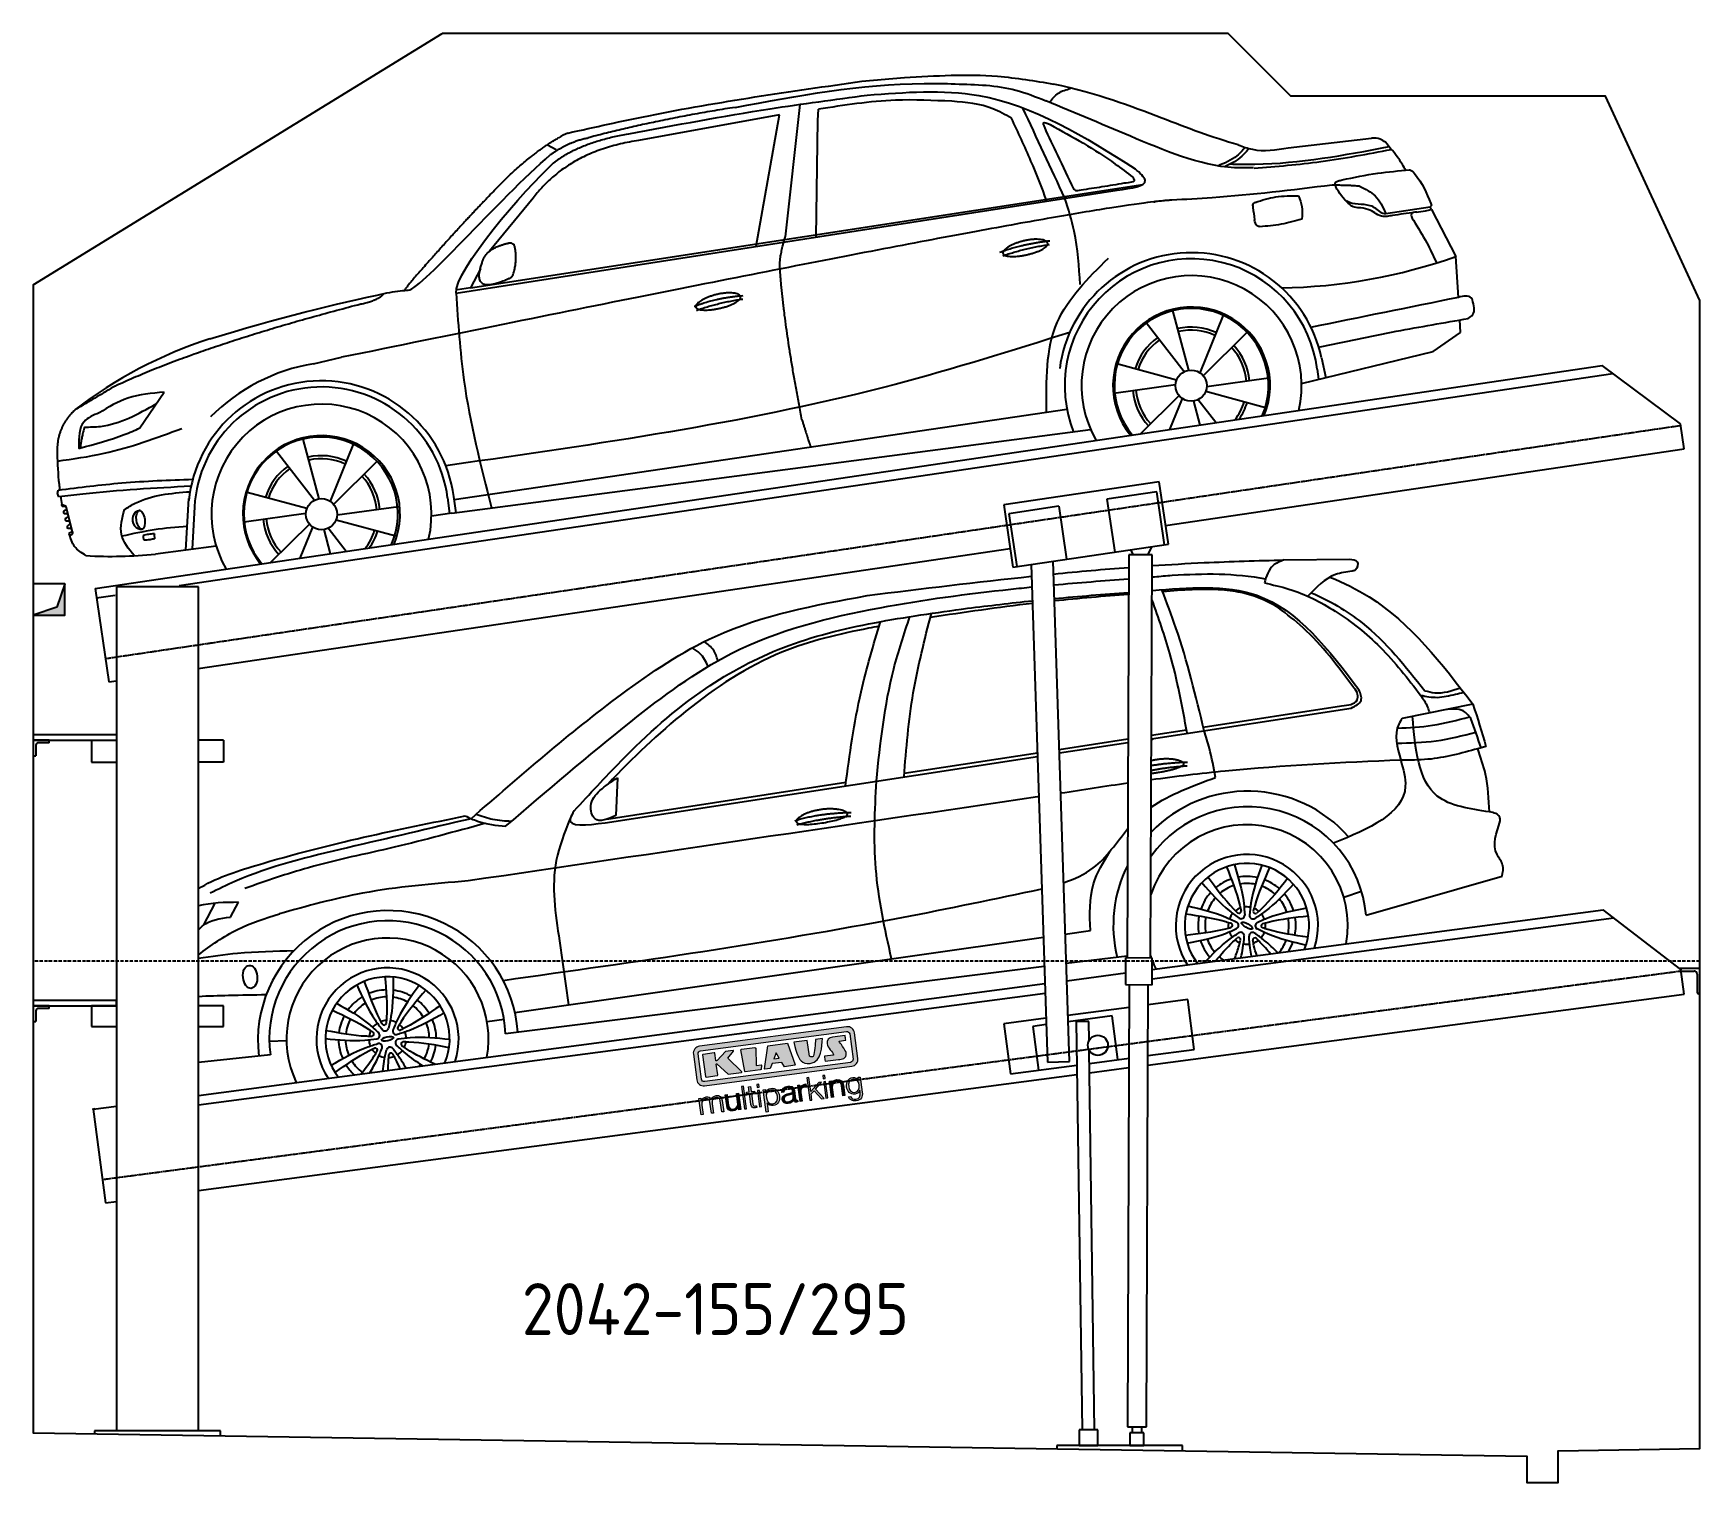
# Model space of a CAD drawing. Header units: millimetres. Extents: x 200 to 5500, y 92 to 4700.
import ezdxf

# ---------------------------------------------------------------- set-up
doc = ezdxf.new("R2010")
doc.units = ezdxf.units.MM
doc.linetypes.add('GEN3', pattern=[6.25, 5, -1.25])
doc.linetypes.add('GEN7', pattern=[15, 10, -2.5, 0, -2.5])
for name, color, linetype in [('3', 6, 'GEN3'), ('7', 4, 'GEN7'), ('breakthrough', 1, 'Continuous'), ('Car', 10, 'Continuous'), ('Logo', 7, 'Continuous')]:
    doc.layers.add(name, color=color, linetype=linetype)
doc.styles.get("Standard").update_dxf_attribs({"font": 'ISOCP.SHX'})

msp = doc.modelspace()

# ---------------------------------------------------------------- texts
msp.add_text('2042-155/295', height=165).set_placement((1753.8, 561.1))

# ---------------------------------------------------------------- blocks, each defined once
blk = doc.blocks.new('KLAUS')
at = {"layer": 'Logo', "true_color": 0x7b7b7a}
h = blk.add_hatch(color=8, dxfattribs=at)
h.dxf.hatch_style = 2
edge = h.paths.add_edge_path()
edge.add_spline(control_points=[(3.6, 29.09), (2.88, 29.09), (2.3, 28.51), (2.3, 27.8), (2.3, 27.8), (2.3, 16.11), (2.3, 16.11), (2.3, 15.39), (2.88, 14.81), (3.6, 14.81), (3.6, 14.81), (71.16, 14.81), (71.16, 14.81), (71.88, 14.81), (72.46, 15.39), (72.46, 16.11), (72.46, 16.11), (72.46, 27.8), (72.46, 27.8), (72.46, 28.51), (71.88, 29.09), (71.16, 29.09), (71.16, 29.09), (3.6, 29.09), (3.6, 29.09), (3.6, 29.09), (3.6, 29.09), (3.6, 29.09)], knot_values=[0, 0, 0, 0, 1, 1, 1, 2, 2, 2, 3, 3, 3, 4, 4, 4, 5, 5, 5, 6, 6, 6, 7, 7, 7, 8, 8, 8, 9, 9, 9, 9], degree=3, periodic=0)
edge = h.paths.add_edge_path()
edge.add_spline(control_points=[(3.35, 31.23), (3.35, 31.23), (71.47, 31.23), (71.47, 31.23), (73.26, 31.23), (74.71, 29.77), (74.71, 27.99), (74.71, 27.99), (74.71, 16.17), (74.71, 16.17), (74.71, 14.38), (73.26, 12.93), (71.47, 12.93), (71.47, 12.93), (3.35, 12.93), (3.35, 12.93), (1.56, 12.93), (0.11, 14.38), (0.11, 16.17), (0.11, 16.17), (0.11, 27.99), (0.11, 27.99), (0.11, 29.77), (1.56, 31.23), (3.35, 31.23), (3.35, 31.23), (3.35, 31.23), (3.35, 31.23)], knot_values=[0, 0, 0, 0, 1, 1, 1, 2, 2, 2, 3, 3, 3, 4, 4, 4, 5, 5, 5, 6, 6, 6, 7, 7, 7, 8, 8, 8, 9, 9, 9, 9], degree=3, periodic=0)
h = blk.add_hatch(color=8, dxfattribs=at)
h.dxf.hatch_style = 2
edge = h.paths.add_edge_path()
edge.add_spline(control_points=[(4.5, 27.33), (4.5, 27.33), (9.7, 27.33), (9.7, 27.33), (9.84, 27.33), (9.96, 27.22), (9.96, 27.08), (9.96, 27.08), (9.96, 23.69), (9.96, 23.69), (9.96, 23.69), (9.94, 23.64), (10.04, 23.59), (10.14, 23.53), (10.2, 23.57), (10.2, 23.57), (10.2, 23.57), (10.51, 23.75), (10.51, 23.75), (10.51, 23.75), (14.94, 27.33), (14.94, 27.33), (14.94, 27.33), (18.41, 27.33), (18.41, 27.33), (18.41, 27.33), (18.49, 27.33), (18.56, 27.2), (18.65, 27.04), (18.53, 26.91), (18.53, 26.91), (18.53, 26.91), (15.49, 24.11), (15.49, 24.11), (15.49, 24.11), (21.14, 17.06), (21.14, 17.06), (21.14, 17.06), (21.13, 16.91), (21.13, 16.91), (21.08, 16.84), (20.99, 16.82), (20.99, 16.82), (20.99, 16.82), (14.7, 16.82), (14.7, 16.82), (14.7, 16.82), (10.26, 22.17), (10.26, 22.17), (10.26, 22.17), (10.19, 22.24), (10.08, 22.21), (9.97, 22.18), (9.96, 22.11), (9.96, 22.11), (9.96, 22.11), (9.96, 17.08), (9.96, 17.08), (9.96, 16.94), (9.84, 16.82), (9.7, 16.82), (9.7, 16.82), (4.5, 16.82), (4.5, 16.82), (4.36, 16.82), (4.25, 16.94), (4.25, 17.08), (4.25, 17.08), (4.25, 27.08), (4.25, 27.08), (4.25, 27.22), (4.36, 27.33), (4.5, 27.33), (4.5, 27.33), (4.5, 27.33), (4.5, 27.33)], knot_values=[0, 0, 0, 0, 1, 1, 1, 2, 2, 2, 3, 3, 3, 4, 4, 4, 5, 5, 5, 6, 6, 6, 7, 7, 7, 8, 8, 8, 9, 9, 9, 10, 10, 10, 11, 11, 11, 12, 12, 12, 13, 13, 13, 14, 14, 14, 15, 15, 15, 16, 16, 16, 17, 17, 17, 18, 18, 18, 19, 19, 19, 20, 20, 20, 21, 21, 21, 22, 22, 22, 23, 23, 23, 24, 24, 24, 25, 25, 25, 25], degree=3, periodic=0)
h = blk.add_hatch(color=8, dxfattribs=at)
h.dxf.hatch_style = 2
h.paths.add_polyline_path([(22.42, 17.06), (21.97, 27.15), (22.24, 27.33), (28.55, 27.33), (28.86, 26.97), (28.01, 19.08), (30.26, 19.07), (30.44, 18.95), (30.08, 16.95), (29.49, 16.82), (22.6, 16.82)])
h = blk.add_hatch(color=8, dxfattribs=at)
h.paths.add_polyline_path([(36.52, 21.01), (38.93, 21.01), (37.87, 23.57)])
h.paths.add_polyline_path([(34.52, 27.33), (43.65, 27.33), (45.76, 16.94), (45.57, 16.82), (40.83, 16.82), (39.89, 18.95), (35.42, 18.95), (34.27, 16.82), (31.78, 16.82), (31.66, 17)])
h = blk.add_hatch(color=8, dxfattribs=at)
h.dxf.hatch_style = 2
edge = h.paths.add_edge_path()
edge.add_spline(control_points=[(52.69, 27.32), (52.69, 27.32), (52.88, 20.14), (52.88, 20.14), (53.01, 19.89), (53.2, 19.77), (53.43, 19.71), (53.91, 19.59), (54.43, 19.57), (54.64, 20.03), (55.23, 21.34), (56.27, 25.45), (56.6, 27.33), (56.6, 27.33), (59.77, 27.33), (59.77, 27.33), (58.77, 23.9), (58.56, 16.82), (52.63, 16.76), (48.72, 16.72), (48.01, 19.35), (47.27, 22.24), (46.89, 23.68), (46.54, 27.33), (46.54, 27.33), (46.54, 27.33), (52.69, 27.32), (52.69, 27.32), (52.69, 27.32), (52.69, 27.32), (52.69, 27.32)], knot_values=[0, 0, 0, 0, 1, 1, 1, 2, 2, 2, 3, 3, 3, 4, 4, 4, 5, 5, 5, 6, 6, 6, 7, 7, 7, 8, 8, 8, 9, 9, 9, 10, 10, 10, 10], degree=3, periodic=0)
h = blk.add_hatch(color=8, dxfattribs=at)
h.dxf.hatch_style = 2
edge = h.paths.add_edge_path()
edge.add_spline(control_points=[(64.46, 27.33), (64.46, 27.33), (70.31, 27.33), (70.31, 27.33), (70.31, 26.52), (70.31, 26.02), (70.31, 25.12), (70.31, 25.12), (67.3, 25.12), (67.3, 25.12), (67.24, 25.04), (67.25, 25.11), (67.25, 24.91), (67.25, 24.88), (69.73, 20.38), (69.73, 19.57), (69.73, 16.4), (67.22, 16.81), (65.9, 16.82), (65.9, 16.82), (59.59, 16.82), (59.59, 16.82), (59.59, 17.76), (59.59, 18.23), (59.59, 19.14), (59.59, 19.14), (63.75, 19.14), (63.75, 19.14), (63.82, 19.22), (63.81, 19.11), (63.81, 19.31), (63.81, 20.32), (61.58, 23.06), (61.58, 24.63), (61.58, 26.33), (62.83, 27.34), (64.46, 27.33), (64.46, 27.33), (64.46, 27.33), (64.46, 27.33)], knot_values=[0, 0, 0, 0, 1, 1, 1, 2, 2, 2, 3, 3, 3, 4, 4, 4, 5, 5, 5, 6, 6, 6, 7, 7, 7, 8, 8, 8, 9, 9, 9, 10, 10, 10, 11, 11, 11, 12, 12, 12, 13, 13, 13, 13], degree=3, periodic=0)
at = {"layer": 'Logo', "true_color": 0xef7c00}
h = blk.add_hatch(color=30, dxfattribs=at)
h.dxf.hatch_style = 2
edge = h.paths.add_edge_path()
edge.add_spline(control_points=[(0, 0), (0, 0), (0.92, 0), (0.92, 0), (0.92, 0), (0.92, 4.22), (0.92, 4.22), (0.94, 5.8), (1.58, 7), (3.18, 7), (4.35, 7), (4.77, 6.15), (4.76, 5.12), (4.76, 5.12), (4.76, 0), (4.76, 0), (4.76, 0), (5.68, 0), (5.68, 0), (5.68, 0), (5.68, 4.27), (5.68, 4.27), (5.68, 5.68), (6.14, 7), (7.73, 7), (9.05, 7), (9.52, 6.32), (9.52, 5.08), (9.52, 5.08), (9.52, 0), (9.52, 0), (9.52, 0), (10.44, 0), (10.44, 0), (10.44, 0), (10.44, 5.12), (10.44, 5.12), (10.44, 6.91), (9.59, 7.77), (7.94, 7.77), (6.94, 7.77), (5.99, 7.29), (5.54, 6.3), (5.26, 7.29), (4.36, 7.77), (3.37, 7.77), (2.17, 7.77), (1.38, 7.19), (0.89, 6.28), (0.89, 6.28), (0.85, 6.28), (0.85, 6.28), (0.85, 6.28), (0.85, 7.55), (0.85, 7.55), (0.85, 7.55), (0, 7.55), (0, 7.55), (0, 7.55), (0, 0), (0, 0), (0, 0), (0, 0), (0, 0)], knot_values=[0, 0, 0, 0, 1, 1, 1, 2, 2, 2, 3, 3, 3, 4, 4, 4, 5, 5, 5, 6, 6, 6, 7, 7, 7, 8, 8, 8, 9, 9, 9, 10, 10, 10, 11, 11, 11, 12, 12, 12, 13, 13, 13, 14, 14, 14, 15, 15, 15, 16, 16, 16, 17, 17, 17, 18, 18, 18, 19, 19, 19, 20, 20, 20, 21, 21, 21, 21], degree=3, periodic=0)
h = blk.add_hatch(color=30, dxfattribs=at)
h.dxf.hatch_style = 2
h.paths.add_polyline_path([(20.07, 0), (20.99, 0), (20.99, 10.45), (20.07, 10.45)])
h = blk.add_hatch(color=30, dxfattribs=at)
h.dxf.hatch_style = 2
edge = h.paths.add_edge_path()
edge.add_spline(control_points=[(24.22, 9.82), (24.22, 9.82), (23.3, 9.82), (23.3, 9.82), (23.3, 9.82), (23.3, 7.55), (23.3, 7.55), (23.3, 7.55), (21.98, 7.55), (21.98, 7.55), (21.98, 7.55), (21.98, 6.78), (21.98, 6.78), (21.98, 6.78), (23.3, 6.78), (23.3, 6.78), (23.3, 6.78), (23.3, 1.61), (23.3, 1.61), (23.28, 0.32), (23.71, -0.09), (24.94, -0.09), (25.22, -0.09), (25.48, -0.06), (25.76, -0.06), (25.76, -0.06), (25.76, 0.73), (25.76, 0.73), (25.5, 0.7), (25.23, 0.69), (24.97, 0.69), (24.31, 0.73), (24.22, 1.08), (24.22, 1.68), (24.22, 1.68), (24.22, 6.78), (24.22, 6.78), (24.22, 6.78), (25.76, 6.78), (25.76, 6.78), (25.76, 6.78), (25.76, 7.55), (25.76, 7.55), (25.76, 7.55), (24.22, 7.55), (24.22, 7.55), (24.22, 7.55), (24.22, 9.82), (24.22, 9.82), (24.22, 9.82), (24.22, 9.82), (24.22, 9.82)], knot_values=[0, 0, 0, 0, 1, 1, 1, 2, 2, 2, 3, 3, 3, 4, 4, 4, 5, 5, 5, 6, 6, 6, 7, 7, 7, 8, 8, 8, 9, 9, 9, 10, 10, 10, 11, 11, 11, 12, 12, 12, 13, 13, 13, 14, 14, 14, 15, 15, 15, 16, 16, 16, 17, 17, 17, 17], degree=3, periodic=0)
h = blk.add_hatch(color=30, dxfattribs=at)
h.paths.add_polyline_path([(27.1, 0), (28.03, 0), (28.03, 7.55), (27.1, 7.55)])
h.paths.add_polyline_path([(27.1, 8.98), (28.03, 8.98), (28.03, 10.45), (27.1, 10.45)])
h = blk.add_hatch(color=30, dxfattribs=at)
edge = h.paths.add_edge_path()
edge.add_spline(control_points=[(35.84, 3.78), (35.84, 2.21), (35.12, 0.56), (33.37, 0.56), (31.4, 0.56), (30.72, 2.21), (30.72, 3.78), (30.72, 5.49), (31.33, 7), (33.37, 7), (35.12, 7), (35.84, 5.34), (35.84, 3.78), (35.84, 3.78), (35.84, 3.78), (35.84, 3.78)], knot_values=[0, 0, 0, 0, 1, 1, 1, 2, 2, 2, 3, 3, 3, 4, 4, 4, 5, 5, 5, 5], degree=3, periodic=0)
edge = h.paths.add_edge_path()
edge.add_spline(control_points=[(29.79, -2.8), (29.79, -2.8), (30.72, -2.8), (30.72, -2.8), (30.72, -2.8), (30.72, 1.43), (30.72, 1.43), (30.72, 1.43), (30.74, 1.43), (30.74, 1.43), (31.14, 0.35), (32.24, -0.22), (33.37, -0.22), (35.66, -0.22), (36.76, 1.64), (36.76, 3.78), (36.76, 5.91), (35.66, 7.77), (33.37, 7.77), (32.15, 7.77), (31.1, 7.14), (30.67, 6.12), (30.67, 6.12), (30.64, 6.12), (30.64, 6.12), (30.64, 6.12), (30.64, 7.55), (30.64, 7.55), (30.64, 7.55), (29.79, 7.55), (29.79, 7.55), (29.79, 7.55), (29.79, -2.8), (29.79, -2.8), (29.79, -2.8), (29.79, -2.8), (29.79, -2.8)], knot_values=[0, 0, 0, 0, 1, 1, 1, 2, 2, 2, 3, 3, 3, 4, 4, 4, 5, 5, 5, 6, 6, 6, 7, 7, 7, 8, 8, 8, 9, 9, 9, 10, 10, 10, 11, 11, 11, 12, 12, 12, 12], degree=3, periodic=0)
h = blk.add_hatch(color=30, dxfattribs=at)
edge = h.paths.add_edge_path()
edge.add_spline(control_points=[(43.03, 2.93), (43.04, 1.45), (41.8, 0.56), (40.39, 0.56), (39.53, 0.56), (38.71, 1.13), (38.71, 2.05), (38.71, 3.53), (40.66, 3.51), (42.22, 3.79), (42.47, 3.84), (42.88, 3.91), (43, 4.13), (43, 4.13), (43.03, 4.13), (43.03, 4.13), (43.03, 4.13), (43.03, 2.93), (43.03, 2.93), (43.03, 2.93), (43.03, 2.93), (43.03, 2.93)], knot_values=[0, 0, 0, 0, 1, 1, 1, 2, 2, 2, 3, 3, 3, 4, 4, 4, 5, 5, 5, 6, 6, 6, 7, 7, 7, 7], degree=3, periodic=0)
edge = h.paths.add_edge_path()
edge.add_spline(control_points=[(39.03, 5.24), (39.06, 6.47), (39.91, 7), (41.05, 7), (42.14, 7), (43.03, 6.69), (43.03, 5.45), (43.03, 4.61), (42.6, 4.51), (41.84, 4.42), (39.85, 4.19), (37.79, 4.11), (37.79, 1.99), (37.79, 0.47), (38.93, -0.22), (40.32, -0.22), (41.77, -0.22), (42.43, 0.34), (43.07, 1.32), (43.07, 1.32), (43.1, 1.32), (43.1, 1.32), (43.1, 0.53), (43.25, 0), (44.19, 0), (44.43, 0), (44.58, 0.01), (44.79, 0.06), (44.79, 0.06), (44.79, 0.83), (44.79, 0.83), (44.71, 0.81), (44.6, 0.78), (44.49, 0.78), (44.13, 0.78), (43.95, 0.98), (43.95, 1.33), (43.95, 1.33), (43.95, 5.34), (43.95, 5.34), (43.95, 7.36), (42.5, 7.77), (41.17, 7.77), (39.44, 7.77), (38.2, 7.01), (38.11, 5.24), (38.11, 5.24), (39.03, 5.24), (39.03, 5.24), (39.03, 5.24), (39.03, 5.24), (39.03, 5.24)], knot_values=[0, 0, 0, 0, 1, 1, 1, 2, 2, 2, 3, 3, 3, 4, 4, 4, 5, 5, 5, 6, 6, 6, 7, 7, 7, 8, 8, 8, 9, 9, 9, 10, 10, 10, 11, 11, 11, 12, 12, 12, 13, 13, 13, 14, 14, 14, 15, 15, 15, 16, 16, 16, 17, 17, 17, 17], degree=3, periodic=0)
h = blk.add_hatch(color=30, dxfattribs=at)
h.dxf.hatch_style = 2
edge = h.paths.add_edge_path()
edge.add_spline(control_points=[(45.79, 0), (45.79, 0), (46.71, 0), (46.71, 0), (46.71, 0), (46.71, 4.03), (46.71, 4.03), (46.71, 5.59), (47.85, 6.82), (49.52, 6.73), (49.52, 6.73), (49.52, 7.66), (49.52, 7.66), (48.16, 7.72), (47.14, 7), (46.67, 5.78), (46.67, 5.78), (46.64, 5.78), (46.64, 5.78), (46.64, 5.78), (46.64, 7.55), (46.64, 7.55), (46.64, 7.55), (45.79, 7.55), (45.79, 7.55), (45.79, 7.55), (45.79, 0), (45.79, 0), (45.79, 0), (45.79, 0), (45.79, 0)], knot_values=[0, 0, 0, 0, 1, 1, 1, 2, 2, 2, 3, 3, 3, 4, 4, 4, 5, 5, 5, 6, 6, 6, 7, 7, 7, 8, 8, 8, 9, 9, 9, 10, 10, 10, 10], degree=3, periodic=0)
h = blk.add_hatch(color=30, dxfattribs=at)
h.dxf.hatch_style = 2
h.paths.add_polyline_path([(50.4, 0), (51.32, 0), (51.32, 2.87), (52.82, 4.11), (55.8, 0), (56.96, 0), (53.52, 4.76), (56.74, 7.55), (55.51, 7.55), (51.32, 3.89), (51.32, 10.45), (50.4, 10.45)])
h = blk.add_hatch(color=30, dxfattribs=at)
h.paths.add_polyline_path([(57.74, 0), (58.66, 0), (58.66, 7.55), (57.74, 7.55)])
h.paths.add_polyline_path([(57.74, 8.98), (58.66, 8.98), (58.66, 10.45), (57.74, 10.45)])
h = blk.add_hatch(color=30, dxfattribs=at)
h.dxf.hatch_style = 2
edge = h.paths.add_edge_path()
edge.add_spline(control_points=[(60.41, 0), (60.41, 0), (61.33, 0), (61.33, 0), (61.33, 0), (61.33, 4.41), (61.33, 4.41), (61.36, 5.89), (62.24, 7), (63.7, 7), (65.2, 7), (65.62, 6.02), (65.62, 4.71), (65.62, 4.71), (65.62, 0), (65.62, 0), (65.62, 0), (66.54, 0), (66.54, 0), (66.54, 0), (66.54, 4.86), (66.54, 4.86), (66.54, 6.66), (65.9, 7.77), (63.78, 7.77), (62.71, 7.77), (61.7, 7.16), (61.36, 6.25), (61.36, 6.25), (61.33, 6.25), (61.33, 6.25), (61.33, 6.25), (61.33, 7.55), (61.33, 7.55), (61.33, 7.55), (60.41, 7.55), (60.41, 7.55), (60.41, 7.55), (60.41, 0), (60.41, 0), (60.41, 0), (60.41, 0), (60.41, 0)], knot_values=[0, 0, 0, 0, 1, 1, 1, 2, 2, 2, 3, 3, 3, 4, 4, 4, 5, 5, 5, 6, 6, 6, 7, 7, 7, 8, 8, 8, 9, 9, 9, 10, 10, 10, 11, 11, 11, 12, 12, 12, 13, 13, 13, 14, 14, 14, 14], degree=3, periodic=0)
h = blk.add_hatch(color=30, dxfattribs=at)
edge = h.paths.add_edge_path()
edge.add_spline(control_points=[(71.32, 0.86), (69.62, 0.86), (68.83, 2.34), (68.83, 3.86), (68.83, 5.43), (69.56, 7), (71.32, 7), (73.06, 7), (73.75, 5.34), (73.75, 3.86), (73.75, 2.33), (72.91, 0.86), (71.32, 0.86), (71.32, 0.86), (71.32, 0.86), (71.32, 0.86)], knot_values=[0, 0, 0, 0, 1, 1, 1, 2, 2, 2, 3, 3, 3, 4, 4, 4, 5, 5, 5, 5], degree=3, periodic=0)
edge = h.paths.add_edge_path()
edge.add_spline(control_points=[(74.67, 7.55), (74.67, 7.55), (73.75, 7.55), (73.75, 7.55), (73.75, 7.55), (73.75, 6.25), (73.75, 6.25), (73.75, 6.25), (73.72, 6.25), (73.72, 6.25), (73.35, 7.09), (72.41, 7.77), (71.32, 7.77), (69.13, 7.77), (67.9, 6.05), (67.9, 3.97), (67.9, 1.82), (68.9, 0.09), (71.32, 0.09), (72.4, 0.09), (73.29, 0.72), (73.72, 1.64), (73.72, 1.64), (73.75, 1.64), (73.75, 1.64), (73.75, 1.64), (73.75, 0.61), (73.75, 0.61), (73.75, -1.23), (73.01, -2.24), (71.32, -2.24), (70.29, -2.24), (69.31, -1.85), (69.1, -0.73), (69.1, -0.73), (68.18, -0.73), (68.18, -0.73), (68.31, -2.34), (69.81, -3.02), (71.32, -3.02), (73.79, -3.02), (74.65, -1.64), (74.67, 0.61), (74.67, 0.61), (74.67, 7.55), (74.67, 7.55), (74.67, 7.55), (74.67, 7.55), (74.67, 7.55)], knot_values=[0, 0, 0, 0, 1, 1, 1, 2, 2, 2, 3, 3, 3, 4, 4, 4, 5, 5, 5, 6, 6, 6, 7, 7, 7, 8, 8, 8, 9, 9, 9, 10, 10, 10, 11, 11, 11, 12, 12, 12, 13, 13, 13, 14, 14, 14, 15, 15, 15, 16, 16, 16, 16], degree=3, periodic=0)
h = blk.add_hatch(color=30, dxfattribs=at)
h.dxf.hatch_style = 2
edge = h.paths.add_edge_path()
edge.add_spline(control_points=[(18.31, 7.55), (18.31, 7.55), (17.39, 7.55), (17.39, 7.55), (17.39, 7.55), (17.39, 3.59), (17.39, 3.59), (17.39, 2.05), (16.7, 0.56), (15.12, 0.56), (13.66, 0.56), (13.15, 1.27), (13.1, 2.64), (13.1, 2.64), (13.1, 7.55), (13.1, 7.55), (13.1, 7.55), (12.18, 7.55), (12.18, 7.55), (12.18, 7.55), (12.18, 2.65), (12.18, 2.65), (12.18, 0.89), (12.93, -0.22), (14.83, -0.22), (15.96, -0.22), (16.95, 0.35), (17.44, 1.36), (17.44, 1.36), (17.47, 1.36), (17.47, 1.36), (17.47, 1.36), (17.47, 0), (17.47, 0), (17.47, 0), (18.31, 0), (18.31, 0), (18.31, 0), (18.31, 7.55), (18.31, 7.55), (18.31, 7.55), (18.31, 7.55), (18.31, 7.55)], knot_values=[0, 0, 0, 0, 1, 1, 1, 2, 2, 2, 3, 3, 3, 4, 4, 4, 5, 5, 5, 6, 6, 6, 7, 7, 7, 8, 8, 8, 9, 9, 9, 10, 10, 10, 11, 11, 11, 12, 12, 12, 13, 13, 13, 14, 14, 14, 14], degree=3, periodic=0)
at = {"layer": 'Logo', "lineweight": 0}
for points in [[(22.42, 17.06), (21.97, 27.15), (22.24, 27.33), (28.55, 27.33), (28.86, 26.97), (28.01, 19.08), (30.26, 19.07), (30.44, 18.95), (30.08, 16.95), (29.49, 16.82), (22.6, 16.82), (22.42, 17.06), (22.42, 17.06)], [(34.52, 27.33), (43.65, 27.33), (45.76, 16.94), (45.57, 16.82), (40.83, 16.82), (39.89, 18.95), (35.42, 18.95), (34.27, 16.82), (31.78, 16.82), (31.66, 17), (34.52, 27.33), (34.52, 27.33)], [(36.52, 21.01), (38.93, 21.01), (37.87, 23.57), (36.52, 21.01), (36.52, 21.01)], [(20.07, 0), (20.99, 0), (20.99, 10.45), (20.07, 10.45), (20.07, 0), (20.07, 0)], [(27.1, 8.98), (28.03, 8.98), (28.03, 10.45), (27.1, 10.45), (27.1, 8.98), (27.1, 8.98)], [(50.4, 0), (51.32, 0), (51.32, 2.87), (52.82, 4.11), (55.8, 0), (56.96, 0), (53.52, 4.76), (56.74, 7.55), (55.51, 7.55), (51.32, 3.89), (51.32, 10.45), (50.4, 10.45), (50.4, 0), (50.4, 0)], [(57.74, 8.98), (58.66, 8.98), (58.66, 10.45), (57.74, 10.45), (57.74, 8.98), (57.74, 8.98)], [(27.1, 0), (28.03, 0), (28.03, 7.55), (27.1, 7.55), (27.1, 0), (27.1, 0)], [(57.74, 0), (58.66, 0), (58.66, 7.55), (57.74, 7.55), (57.74, 0), (57.74, 0)]]:
    blk.add_lwpolyline(points, dxfattribs=at)
for points, knots in [([(3.35, 31.23), (3.35, 31.23), (71.47, 31.23), (71.47, 31.23), (73.26, 31.23), (74.71, 29.77), (74.71, 27.99), (74.71, 27.99), (74.71, 16.17), (74.71, 16.17), (74.71, 14.38), (73.26, 12.93), (71.47, 12.93), (71.47, 12.93), (3.35, 12.93), (3.35, 12.93), (1.56, 12.93), (0.11, 14.38), (0.11, 16.17), (0.11, 16.17), (0.11, 27.99), (0.11, 27.99), (0.11, 29.77), (1.56, 31.23), (3.35, 31.23), (3.35, 31.23), (3.35, 31.23), (3.35, 31.23)], [0, 0, 0, 0, 1, 1, 1, 2, 2, 2, 3, 3, 3, 4, 4, 4, 5, 5, 5, 6, 6, 6, 7, 7, 7, 8, 8, 8, 9, 9, 9, 9]), ([(3.6, 29.09), (2.88, 29.09), (2.3, 28.51), (2.3, 27.8), (2.3, 27.8), (2.3, 16.11), (2.3, 16.11), (2.3, 15.39), (2.88, 14.81), (3.6, 14.81), (3.6, 14.81), (71.16, 14.81), (71.16, 14.81), (71.88, 14.81), (72.46, 15.39), (72.46, 16.11), (72.46, 16.11), (72.46, 27.8), (72.46, 27.8), (72.46, 28.51), (71.88, 29.09), (71.16, 29.09), (71.16, 29.09), (3.6, 29.09), (3.6, 29.09), (3.6, 29.09), (3.6, 29.09), (3.6, 29.09)], [0, 0, 0, 0, 1, 1, 1, 2, 2, 2, 3, 3, 3, 4, 4, 4, 5, 5, 5, 6, 6, 6, 7, 7, 7, 8, 8, 8, 9, 9, 9, 9]), ([(4.5, 27.33), (4.5, 27.33), (9.7, 27.33), (9.7, 27.33), (9.84, 27.33), (9.96, 27.22), (9.96, 27.08), (9.96, 27.08), (9.96, 23.69), (9.96, 23.69), (9.96, 23.69), (9.94, 23.64), (10.04, 23.59), (10.14, 23.53), (10.2, 23.57), (10.2, 23.57), (10.2, 23.57), (10.51, 23.75), (10.51, 23.75), (10.51, 23.75), (14.94, 27.33), (14.94, 27.33), (14.94, 27.33), (18.41, 27.33), (18.41, 27.33), (18.41, 27.33), (18.49, 27.33), (18.56, 27.2), (18.65, 27.04), (18.53, 26.91), (18.53, 26.91), (18.53, 26.91), (15.49, 24.11), (15.49, 24.11), (15.49, 24.11), (21.14, 17.06), (21.14, 17.06), (21.14, 17.06), (21.13, 16.91), (21.13, 16.91), (21.08, 16.84), (20.99, 16.82), (20.99, 16.82), (20.99, 16.82), (14.7, 16.82), (14.7, 16.82), (14.7, 16.82), (10.26, 22.17), (10.26, 22.17), (10.26, 22.17), (10.19, 22.24), (10.08, 22.21), (9.97, 22.18), (9.96, 22.11), (9.96, 22.11), (9.96, 22.11), (9.96, 17.08), (9.96, 17.08), (9.96, 16.94), (9.84, 16.82), (9.7, 16.82), (9.7, 16.82), (4.5, 16.82), (4.5, 16.82), (4.36, 16.82), (4.25, 16.94), (4.25, 17.08), (4.25, 17.08), (4.25, 27.08), (4.25, 27.08), (4.25, 27.22), (4.36, 27.33), (4.5, 27.33), (4.5, 27.33), (4.5, 27.33), (4.5, 27.33)], [0, 0, 0, 0, 1, 1, 1, 2, 2, 2, 3, 3, 3, 4, 4, 4, 5, 5, 5, 6, 6, 6, 7, 7, 7, 8, 8, 8, 9, 9, 9, 10, 10, 10, 11, 11, 11, 12, 12, 12, 13, 13, 13, 14, 14, 14, 15, 15, 15, 16, 16, 16, 17, 17, 17, 18, 18, 18, 19, 19, 19, 20, 20, 20, 21, 21, 21, 22, 22, 22, 23, 23, 23, 24, 24, 24, 25, 25, 25, 25]), ([(52.69, 27.32), (52.69, 27.32), (52.88, 20.14), (52.88, 20.14), (53.01, 19.89), (53.2, 19.77), (53.43, 19.71), (53.91, 19.59), (54.43, 19.57), (54.64, 20.03), (55.23, 21.34), (56.27, 25.45), (56.6, 27.33), (56.6, 27.33), (59.77, 27.33), (59.77, 27.33), (58.77, 23.9), (58.56, 16.82), (52.63, 16.76), (48.72, 16.72), (48.01, 19.35), (47.27, 22.24), (46.89, 23.68), (46.54, 27.33), (46.54, 27.33), (46.54, 27.33), (52.69, 27.32), (52.69, 27.32), (52.69, 27.32), (52.69, 27.32), (52.69, 27.32)], [0, 0, 0, 0, 1, 1, 1, 2, 2, 2, 3, 3, 3, 4, 4, 4, 5, 5, 5, 6, 6, 6, 7, 7, 7, 8, 8, 8, 9, 9, 9, 10, 10, 10, 10]), ([(64.46, 27.33), (64.46, 27.33), (70.31, 27.33), (70.31, 27.33), (70.31, 26.52), (70.31, 26.02), (70.31, 25.12), (70.31, 25.12), (67.3, 25.12), (67.3, 25.12), (67.24, 25.04), (67.25, 25.11), (67.25, 24.91), (67.25, 24.88), (69.73, 20.38), (69.73, 19.57), (69.73, 16.4), (67.22, 16.81), (65.9, 16.82), (65.9, 16.82), (59.59, 16.82), (59.59, 16.82), (59.59, 17.76), (59.59, 18.23), (59.59, 19.14), (59.59, 19.14), (63.75, 19.14), (63.75, 19.14), (63.82, 19.22), (63.81, 19.11), (63.81, 19.31), (63.81, 20.32), (61.58, 23.06), (61.58, 24.63), (61.58, 26.33), (62.83, 27.34), (64.46, 27.33), (64.46, 27.33), (64.46, 27.33), (64.46, 27.33)], [0, 0, 0, 0, 1, 1, 1, 2, 2, 2, 3, 3, 3, 4, 4, 4, 5, 5, 5, 6, 6, 6, 7, 7, 7, 8, 8, 8, 9, 9, 9, 10, 10, 10, 11, 11, 11, 12, 12, 12, 13, 13, 13, 13]), ([(0, 0), (0, 0), (0.92, 0), (0.92, 0), (0.92, 0), (0.92, 4.22), (0.92, 4.22), (0.94, 5.8), (1.58, 7), (3.18, 7), (4.35, 7), (4.77, 6.15), (4.76, 5.12), (4.76, 5.12), (4.76, 0), (4.76, 0), (4.76, 0), (5.68, 0), (5.68, 0), (5.68, 0), (5.68, 4.27), (5.68, 4.27), (5.68, 5.68), (6.14, 7), (7.73, 7), (9.05, 7), (9.52, 6.32), (9.52, 5.08), (9.52, 5.08), (9.52, 0), (9.52, 0), (9.52, 0), (10.44, 0), (10.44, 0), (10.44, 0), (10.44, 5.12), (10.44, 5.12), (10.44, 6.91), (9.59, 7.77), (7.94, 7.77), (6.94, 7.77), (5.99, 7.29), (5.54, 6.3), (5.26, 7.29), (4.36, 7.77), (3.37, 7.77), (2.17, 7.77), (1.38, 7.19), (0.89, 6.28), (0.89, 6.28), (0.85, 6.28), (0.85, 6.28), (0.85, 6.28), (0.85, 7.55), (0.85, 7.55), (0.85, 7.55), (0, 7.55), (0, 7.55), (0, 7.55), (0, 0), (0, 0), (0, 0), (0, 0), (0, 0)], [0, 0, 0, 0, 1, 1, 1, 2, 2, 2, 3, 3, 3, 4, 4, 4, 5, 5, 5, 6, 6, 6, 7, 7, 7, 8, 8, 8, 9, 9, 9, 10, 10, 10, 11, 11, 11, 12, 12, 12, 13, 13, 13, 14, 14, 14, 15, 15, 15, 16, 16, 16, 17, 17, 17, 18, 18, 18, 19, 19, 19, 20, 20, 20, 21, 21, 21, 21]), ([(24.22, 9.82), (24.22, 9.82), (23.3, 9.82), (23.3, 9.82), (23.3, 9.82), (23.3, 7.55), (23.3, 7.55), (23.3, 7.55), (21.98, 7.55), (21.98, 7.55), (21.98, 7.55), (21.98, 6.78), (21.98, 6.78), (21.98, 6.78), (23.3, 6.78), (23.3, 6.78), (23.3, 6.78), (23.3, 1.61), (23.3, 1.61), (23.28, 0.32), (23.71, -0.09), (24.94, -0.09), (25.22, -0.09), (25.48, -0.06), (25.76, -0.06), (25.76, -0.06), (25.76, 0.73), (25.76, 0.73), (25.5, 0.7), (25.23, 0.69), (24.97, 0.69), (24.31, 0.73), (24.22, 1.08), (24.22, 1.68), (24.22, 1.68), (24.22, 6.78), (24.22, 6.78), (24.22, 6.78), (25.76, 6.78), (25.76, 6.78), (25.76, 6.78), (25.76, 7.55), (25.76, 7.55), (25.76, 7.55), (24.22, 7.55), (24.22, 7.55), (24.22, 7.55), (24.22, 9.82), (24.22, 9.82), (24.22, 9.82), (24.22, 9.82), (24.22, 9.82)], [0, 0, 0, 0, 1, 1, 1, 2, 2, 2, 3, 3, 3, 4, 4, 4, 5, 5, 5, 6, 6, 6, 7, 7, 7, 8, 8, 8, 9, 9, 9, 10, 10, 10, 11, 11, 11, 12, 12, 12, 13, 13, 13, 14, 14, 14, 15, 15, 15, 16, 16, 16, 17, 17, 17, 17]), ([(29.79, -2.8), (29.79, -2.8), (30.72, -2.8), (30.72, -2.8), (30.72, -2.8), (30.72, 1.43), (30.72, 1.43), (30.72, 1.43), (30.74, 1.43), (30.74, 1.43), (31.14, 0.35), (32.24, -0.22), (33.37, -0.22), (35.66, -0.22), (36.76, 1.64), (36.76, 3.78), (36.76, 5.91), (35.66, 7.77), (33.37, 7.77), (32.15, 7.77), (31.1, 7.14), (30.67, 6.12), (30.67, 6.12), (30.64, 6.12), (30.64, 6.12), (30.64, 6.12), (30.64, 7.55), (30.64, 7.55), (30.64, 7.55), (29.79, 7.55), (29.79, 7.55), (29.79, 7.55), (29.79, -2.8), (29.79, -2.8), (29.79, -2.8), (29.79, -2.8), (29.79, -2.8)], [0, 0, 0, 0, 1, 1, 1, 2, 2, 2, 3, 3, 3, 4, 4, 4, 5, 5, 5, 6, 6, 6, 7, 7, 7, 8, 8, 8, 9, 9, 9, 10, 10, 10, 11, 11, 11, 12, 12, 12, 12]), ([(39.03, 5.24), (39.06, 6.47), (39.91, 7), (41.05, 7), (42.14, 7), (43.03, 6.69), (43.03, 5.45), (43.03, 4.61), (42.6, 4.51), (41.84, 4.42), (39.85, 4.19), (37.79, 4.11), (37.79, 1.99), (37.79, 0.47), (38.93, -0.22), (40.32, -0.22), (41.77, -0.22), (42.43, 0.34), (43.07, 1.32), (43.07, 1.32), (43.1, 1.32), (43.1, 1.32), (43.1, 0.53), (43.25, 0), (44.19, 0), (44.43, 0), (44.58, 0.01), (44.79, 0.06), (44.79, 0.06), (44.79, 0.83), (44.79, 0.83), (44.71, 0.81), (44.6, 0.78), (44.49, 0.78), (44.13, 0.78), (43.95, 0.98), (43.95, 1.33), (43.95, 1.33), (43.95, 5.34), (43.95, 5.34), (43.95, 7.36), (42.5, 7.77), (41.17, 7.77), (39.44, 7.77), (38.2, 7.01), (38.11, 5.24), (38.11, 5.24), (39.03, 5.24), (39.03, 5.24), (39.03, 5.24), (39.03, 5.24), (39.03, 5.24)], [0, 0, 0, 0, 1, 1, 1, 2, 2, 2, 3, 3, 3, 4, 4, 4, 5, 5, 5, 6, 6, 6, 7, 7, 7, 8, 8, 8, 9, 9, 9, 10, 10, 10, 11, 11, 11, 12, 12, 12, 13, 13, 13, 14, 14, 14, 15, 15, 15, 16, 16, 16, 17, 17, 17, 17]), ([(45.79, 0), (45.79, 0), (46.71, 0), (46.71, 0), (46.71, 0), (46.71, 4.03), (46.71, 4.03), (46.71, 5.59), (47.85, 6.82), (49.52, 6.73), (49.52, 6.73), (49.52, 7.66), (49.52, 7.66), (48.16, 7.72), (47.14, 7), (46.67, 5.78), (46.67, 5.78), (46.64, 5.78), (46.64, 5.78), (46.64, 5.78), (46.64, 7.55), (46.64, 7.55), (46.64, 7.55), (45.79, 7.55), (45.79, 7.55), (45.79, 7.55), (45.79, 0), (45.79, 0), (45.79, 0), (45.79, 0), (45.79, 0)], [0, 0, 0, 0, 1, 1, 1, 2, 2, 2, 3, 3, 3, 4, 4, 4, 5, 5, 5, 6, 6, 6, 7, 7, 7, 8, 8, 8, 9, 9, 9, 10, 10, 10, 10]), ([(60.41, 0), (60.41, 0), (61.33, 0), (61.33, 0), (61.33, 0), (61.33, 4.41), (61.33, 4.41), (61.36, 5.89), (62.24, 7), (63.7, 7), (65.2, 7), (65.62, 6.02), (65.62, 4.71), (65.62, 4.71), (65.62, 0), (65.62, 0), (65.62, 0), (66.54, 0), (66.54, 0), (66.54, 0), (66.54, 4.86), (66.54, 4.86), (66.54, 6.66), (65.9, 7.77), (63.78, 7.77), (62.71, 7.77), (61.7, 7.16), (61.36, 6.25), (61.36, 6.25), (61.33, 6.25), (61.33, 6.25), (61.33, 6.25), (61.33, 7.55), (61.33, 7.55), (61.33, 7.55), (60.41, 7.55), (60.41, 7.55), (60.41, 7.55), (60.41, 0), (60.41, 0), (60.41, 0), (60.41, 0), (60.41, 0)], [0, 0, 0, 0, 1, 1, 1, 2, 2, 2, 3, 3, 3, 4, 4, 4, 5, 5, 5, 6, 6, 6, 7, 7, 7, 8, 8, 8, 9, 9, 9, 10, 10, 10, 11, 11, 11, 12, 12, 12, 13, 13, 13, 14, 14, 14, 14]), ([(74.67, 7.55), (74.67, 7.55), (73.75, 7.55), (73.75, 7.55), (73.75, 7.55), (73.75, 6.25), (73.75, 6.25), (73.75, 6.25), (73.72, 6.25), (73.72, 6.25), (73.35, 7.09), (72.41, 7.77), (71.32, 7.77), (69.13, 7.77), (67.9, 6.05), (67.9, 3.97), (67.9, 1.82), (68.9, 0.09), (71.32, 0.09), (72.4, 0.09), (73.29, 0.72), (73.72, 1.64), (73.72, 1.64), (73.75, 1.64), (73.75, 1.64), (73.75, 1.64), (73.75, 0.61), (73.75, 0.61), (73.75, -1.23), (73.01, -2.24), (71.32, -2.24), (70.29, -2.24), (69.31, -1.85), (69.1, -0.73), (69.1, -0.73), (68.18, -0.73), (68.18, -0.73), (68.31, -2.34), (69.81, -3.02), (71.32, -3.02), (73.79, -3.02), (74.65, -1.64), (74.67, 0.61), (74.67, 0.61), (74.67, 7.55), (74.67, 7.55), (74.67, 7.55), (74.67, 7.55), (74.67, 7.55)], [0, 0, 0, 0, 1, 1, 1, 2, 2, 2, 3, 3, 3, 4, 4, 4, 5, 5, 5, 6, 6, 6, 7, 7, 7, 8, 8, 8, 9, 9, 9, 10, 10, 10, 11, 11, 11, 12, 12, 12, 13, 13, 13, 14, 14, 14, 15, 15, 15, 16, 16, 16, 16]), ([(18.31, 7.55), (18.31, 7.55), (17.39, 7.55), (17.39, 7.55), (17.39, 7.55), (17.39, 3.59), (17.39, 3.59), (17.39, 2.05), (16.7, 0.56), (15.12, 0.56), (13.66, 0.56), (13.15, 1.27), (13.1, 2.64), (13.1, 2.64), (13.1, 7.55), (13.1, 7.55), (13.1, 7.55), (12.18, 7.55), (12.18, 7.55), (12.18, 7.55), (12.18, 2.65), (12.18, 2.65), (12.18, 0.89), (12.93, -0.22), (14.83, -0.22), (15.96, -0.22), (16.95, 0.35), (17.44, 1.36), (17.44, 1.36), (17.47, 1.36), (17.47, 1.36), (17.47, 1.36), (17.47, 0), (17.47, 0), (17.47, 0), (18.31, 0), (18.31, 0), (18.31, 0), (18.31, 7.55), (18.31, 7.55), (18.31, 7.55), (18.31, 7.55), (18.31, 7.55)], [0, 0, 0, 0, 1, 1, 1, 2, 2, 2, 3, 3, 3, 4, 4, 4, 5, 5, 5, 6, 6, 6, 7, 7, 7, 8, 8, 8, 9, 9, 9, 10, 10, 10, 11, 11, 11, 12, 12, 12, 13, 13, 13, 14, 14, 14, 14]), ([(35.84, 3.78), (35.84, 2.21), (35.12, 0.56), (33.37, 0.56), (31.4, 0.56), (30.72, 2.21), (30.72, 3.78), (30.72, 5.49), (31.33, 7), (33.37, 7), (35.12, 7), (35.84, 5.34), (35.84, 3.78), (35.84, 3.78), (35.84, 3.78), (35.84, 3.78)], [0, 0, 0, 0, 1, 1, 1, 2, 2, 2, 3, 3, 3, 4, 4, 4, 5, 5, 5, 5]), ([(43.03, 2.93), (43.04, 1.45), (41.8, 0.56), (40.39, 0.56), (39.53, 0.56), (38.71, 1.13), (38.71, 2.05), (38.71, 3.53), (40.66, 3.51), (42.22, 3.79), (42.47, 3.84), (42.88, 3.91), (43, 4.13), (43, 4.13), (43.03, 4.13), (43.03, 4.13), (43.03, 4.13), (43.03, 2.93), (43.03, 2.93), (43.03, 2.93), (43.03, 2.93), (43.03, 2.93)], [0, 0, 0, 0, 1, 1, 1, 2, 2, 2, 3, 3, 3, 4, 4, 4, 5, 5, 5, 6, 6, 6, 7, 7, 7, 7]), ([(71.32, 0.86), (69.62, 0.86), (68.83, 2.34), (68.83, 3.86), (68.83, 5.43), (69.56, 7), (71.32, 7), (73.06, 7), (73.75, 5.34), (73.75, 3.86), (73.75, 2.33), (72.91, 0.86), (71.32, 0.86), (71.32, 0.86), (71.32, 0.86), (71.32, 0.86)], [0, 0, 0, 0, 1, 1, 1, 2, 2, 2, 3, 3, 3, 4, 4, 4, 5, 5, 5, 5])]:
    blk.add_open_spline(points, degree=3, knots=knots, dxfattribs=at)

# ---------------------------------------------------------------- linework, layer by layer
for p, q in [((200, 3900), (1500, 4700)), ((396.7, 2934.7), (5189.5, 3643.8)), ((664.2, 2943.9), (5223.6, 3618.5)), ((5439.4, 3458.4), (5189.5, 3643.8)), ((5451.1, 3379.3), (5439.4, 3458.4)), ((3801.5, 3135.2), (5451.1, 3379.3)), ((3781, 3273.7), (3286.4, 3200.5)), ((3773.1, 3242.2), (3614.8, 3218.8)), ((3798, 3074), (3773.1, 3242.2)), ((3810.3, 3075.8), (3781, 3273.7)), ((3286.4, 3200.5), (3315.7, 3002.7)), ((3461.5, 3196.1), (3303.2, 3172.7)), ((3461.5, 3196.1), (3486.3, 3027.9)), ((3614.8, 3218.8), (3639.7, 3050.6)), ((3303.2, 3172.7), (3328.1, 3004.5)), ((3315.7, 3002.7), (3810.3, 3075.8)), ((724.3, 2679.9), (3306.9, 3062)), ((3495.4, 1431.3), (3443.6, 3021.6)), ((3684.1, 3042.1), (3678.8, 1760.1)), ((3759.1, 3041.8), (3684.1, 3042.1)), ((3690.1, 3058.1), (3698.6, 3042)), ((3744.6, 3041.8), (3758.9, 3068.2)), ((3753.8, 1759.8), (3759.1, 3041.8)), ((3373.9, 3011.3), (3425.4, 1429)), ((396.7, 2934.7), (440.6, 2637.9)), ((465, 2940), (465, 256.9)), ((725, 2940), (465, 2940)), ((725, 256.9), (725, 2940)), ((401.1, 2905), (460.2, 2913.8)), ((440.6, 2637.9), (464.9, 2641.5)), ((465, 2469.4), (200, 2469.4)), ((200, 2469.4), (200, 2452.4)), ((200, 2452.4), (465, 2452.4)), ((200, 2452.4), (200, 2402.4)), ((250, 2452.4), (200, 2452.4)), ((250, 2444.4), (216, 2444.4)), ((250, 2444.4), (250, 2452.4)), ((385, 2452.4), (385, 2382.4)), ((385, 2452.4), (465, 2452.4)), ((805, 2452.4), (725, 2452.4)), ((805, 2452.4), (805, 2382.4)), ((3756.8, 2456.7), (3759.8, 2452.5)), ((200, 2402.4), (208, 2402.4)), ((208, 2436.4), (208, 2402.4)), ((385, 2382.4), (465, 2382.4)), ((805, 2382.4), (725, 2382.4)), ((3758.6, 1723.6), (5193.2, 1913.1)), ((5440.1, 1723.8), (5193.2, 1913.1)), ((3758.5, 1693.3), (5226.8, 1887.3)), ((3673.8, 1760.2), (3673.4, 1675.2)), ((3758.8, 1759.8), (3673.8, 1760.2)), ((3758.4, 1674.8), (3758.8, 1759.8)), ((3487, 1687.7), (3673.6, 1712.4)), ((5500, 1726.4), (5436.7, 1726.4)), ((5450.5, 1644.5), (5440.1, 1723.8)), ((5440.8, 1718.4), (5482, 1718.4)), ((5492, 1708.4), (5492, 1651.4)), ((5500, 1646.4), (5500, 1726.4)), ((725, 1322.9), (3417.3, 1678.5)), ((725, 1292.7), (3418.3, 1648.4)), ((3673.4, 1675.2), (3758.4, 1674.8)), ((3685.9, 1675.1), (3680.3, 268.8)), ((3740.3, 268.6), (3745.9, 1674.9)), ((3744.9, 1419.2), (5450.5, 1644.5)), ((5497, 1646.4), (5500, 1646.4)), ((465, 1624.5), (200, 1624.5)), ((200, 1624.5), (200, 1607.5)), ((200, 1607.5), (465, 1607.5)), ((200, 1607.5), (200, 1557.5)), ((250, 1607.5), (200, 1607.5)), ((208, 1591.5), (208, 1557.5)), ((250, 1599.5), (216, 1599.5)), ((250, 1599.5), (250, 1607.5)), ((465, 1607.5), (385, 1607.5)), ((385, 1607.5), (385, 1542.5)), ((465, 1607.5), (465, 1624.5)), ((805, 1607.5), (725, 1607.5)), ((805, 1542.5), (805, 1607.5)), ((3685.6, 1603), (3490.6, 1577.3)), ((3871.7, 1627.6), (3745.7, 1611)), ((3892.6, 1469), (3871.7, 1627.6)), ((200, 1557.5), (208, 1557.5)), ((385, 1542.5), (465, 1542.5)), ((725, 1542.5), (805, 1542.5)), ((3420.9, 1568.1), (3286.7, 1550.3)), ((3286.7, 1550.3), (3307.7, 1391.7)), ((3421.5, 1548), (3378.6, 1542.3)), ((3378.6, 1542.3), (3396.9, 1403.5)), ((3631.4, 1575.7), (3491.3, 1557.2)), ((3557, 1558.2), (3517, 1557.6)), ((3517, 1557.6), (3535.6, 260.1)), ((3558, 1497.7), (3557, 1558.2)), ((3649.7, 1436.9), (3631.4, 1575.7)), ((3425.4, 1429), (3495.4, 1431.3)), ((3575.6, 259.8), (3558.5, 1466)), ((3559.1, 1424.9), (3685, 1441.5)), ((3745, 1449.5), (3892.6, 1469)), ((725, 1020.3), (3519.4, 1389.4)), ((3307.7, 1391.7), (3519, 1419.6)), ((3559.5, 1394.7), (3684.9, 1411.3)), ((389.9, 1278.7), (465, 1288.6)), ((389.9, 1278.7), (429.2, 981.3)), ((429.2, 981.3), (465, 986)), ((3680.3, 268.8), (3740.3, 268.6)), ((3695.3, 268.8), (3695.2, 250)), ((3725.2, 250), (3725.3, 268.6)), ((795, 256.9), (395, 256.9)), ((395, 256.9), (395, 246.9)), ((795, 240.7), (795, 256.9)), ((3586, 260), (3526, 260)), ((3526, 260), (3526, 210)), ((3526, 244), (3526, 210)), ((3586, 210), (3586, 260)), ((3687.5, 250), (3687.5, 210)), ((3732.5, 250), (3687.5, 250)), ((3732.5, 210), (3732.5, 250)), ((3855, 210), (3455, 210)), ((3455, 210), (3455, 198.9)), ((3532.5, 210), (3507.5, 210)), ((3526, 210), (3586, 210)), ((3687.5, 210), (3732.5, 210)), ((3855, 192.6), (3855, 210))]:
    msp.add_line(p, q)
for points in [[(4000, 4700), (1500, 4700)], [(5500, 3850), (5200, 4500), (4200, 4500), (4000, 4700)], [(200, 3900), (200, 250), (4950, 175.4), (4950, 91.6), (5050, 91.6), (5050, 192.9), (5500, 200), (5500, 1750), (5500, 3850)], [(3467, 2301), (3468.4, 2301.2)], [(392.3, 1282.9), (393.6, 1279.2)]]:
    msp.add_lwpolyline(points)
msp.add_circle((3586, 1482.3), 32)
for centre, radius, start, end in [((216, 2436.4), 8, 90, 180), ((5482, 1708.4), 10, 0, 90), ((5497, 1651.4), 5, 180, 270), ((216, 1591.5), 8, 90, 180)]:
    msp.add_arc(centre, radius, start, end)
at = {"color": 0, "linetype": 'ByBlock'}
for p in [(5440.1, 1723.8), (389.9, 1278.7)]:
    msp.add_point(p, dxfattribs=at)
at = {"layer": '3'}
for p, q in [((429.7, 2712.1), (5440.1, 3453.5)), ((419.3, 1055.6), (5440.7, 1718.8))]:
    msp.add_line(p, q, dxfattribs=at)
at = {"layer": '7'}
msp.add_line((5500, 1750), (200, 1750), dxfattribs=at)
at = {"layer": 'breakthrough'}
for p, q in [((300, 2950), (274.5, 2875.5)), ((300, 2950), (274.5, 2875.5)), ((274.5, 2875.5), (200, 2850))]:
    msp.add_line(p, q, dxfattribs=at)
msp.add_lwpolyline([(200, 2850), (300, 2850), (300, 2950), (200, 2950)], close=True, dxfattribs=at)
for points in [[(300, 2850), (300, 2950), (274.5, 2875.5)], [(300, 2850), (300, 2950), (274.5, 2875.5)], [(200, 2850), (300, 2850), (274.5, 2875.5)]]:
    msp.add_solid(points, dxfattribs=at)
at = {"layer": 'Car'}
for p, q in [((2835.3, 4547.6), (2970.8, 4559.2)), ((2638, 4474.2), (2591.7, 4053.4)), ((2695.3, 4423), (2696.9, 4458.4)), ((2573.5, 4440.8), (2124.9, 4359.6)), ((2499.4, 4022.8), (2573.5, 4440.8)), ((2689.6, 4053.2), (2695.3, 4423)), ((4191.4, 4335.6), (4456.4, 4366.3)), ((1835.2, 4345.9), (1862.9, 4330.4)), ((1545.1, 3874.2), (3647.6, 4201.7)), ((1590.1, 3890.3), (3728.7, 4219.7)), ((1789.7, 4176), (1651.3, 4006.9)), ((4501.4, 4127.5), (4642.7, 4147.9)), ((4646.6, 4139.6), (4724.8, 3990.8)), ((4732.8, 3860.3), (4724.8, 3990.8)), ((1622.1, 3951.6), (1590.1, 3890.3)), ((1590.1, 3890.3), (1549.2, 3884.9)), ((3874.8, 3628.7), (3824.5, 3818.9)), ((3739.1, 3780.5), (3860.8, 3624.3)), ((3984.6, 3804.4), (3910.3, 3620.9)), ((4739.7, 3748.6), (4737.2, 3788.7)), ((3921.1, 3611), (4060.6, 3749.6)), ((4652.3, 3688), (4739.7, 3748.6)), ((1090.8, 3649.5), (1180.4, 3669.8)), ((4233.2, 3586.6), (4652.3, 3688)), ((4297.2, 3668.1), (4310.7, 3605)), ((3836.3, 3597.5), (3646.5, 3649.1)), ((4283.8, 3632.1), (4288, 3600.1)), ((539.1, 3445.2), (615.7, 3558.9)), ((3637, 3555.9), (3833.1, 3583.3)), ((3928.8, 3562), (4118.6, 3510.5)), ((4128.1, 3603.7), (3932, 3576.3)), ((3487.6, 3504.1), (1602.8, 3226.6)), ((3844, 3548.6), (3721.2, 3426.6)), ((3815, 3440.5), (3854.8, 3538.7)), ((3890.3, 3530.8), (3910.5, 3454.6)), ((3961.3, 3462.1), (3904.2, 3535.2)), ((1108.7, 3219.9), (1058.5, 3410)), ((1218.6, 3395.5), (1144.2, 3212)), ((1530.9, 3174.5), (3562.9, 3440.1)), ((973, 3371.7), (1094.8, 3215.5)), ((1155, 3202.1), (1294.5, 3340.7)), ((1576, 3334.1), (1511.8, 3324.8)), ((1070.2, 3188.7), (880.4, 3240.2)), ((304.6, 3195.9), (290.9, 3202.1)), ((323.6, 3118.6), (304.6, 3195.9)), ((685.3, 3056.9), (694.9, 3220.5)), ((712.6, 3194.6), (704.7, 3059.4)), ((1362, 3194.8), (1165.9, 3167.5)), ((1517.6, 3223.4), (1524.2, 3173.4)), ((1536.9, 3227.1), (1543.9, 3175)), ((1602.8, 3226.6), (1538.3, 3217.1)), ((870.9, 3147.1), (1067.1, 3174.4)), ((1078, 3139.8), (954.7, 3017.2)), ((1048.8, 3031.2), (1088.8, 3129.9)), ((1162.8, 3153.2), (1352.6, 3101.7)), ((1530.9, 3174.5), (1466.4, 3165.1)), ((1535.1, 3173.4), (1535, 3174.8)), ((1124.2, 3122), (1144.5, 3045.3)), ((1195.5, 3052.9), (1138.2, 3126.4)), ((781.5, 3069.4), (588.9, 3044.4)), ((4177.9, 3025.6), (4385.8, 3028)), ((3756.7, 2456.9), (4391.2, 2554.5)), ((3921.2, 2493.8), (4360.9, 2561.6)), ((4778.9, 2566.7), (4553.7, 2521.3)), ((3463.1, 2423.1), (3681.7, 2456.8)), ((3463.4, 2411.8), (3681.6, 2445.3)), ((3756.7, 2468.4), (3867.8, 2485.5)), ((2019, 2189.6), (3393.8, 2401)), ((2970.3, 2347.2), (3393.4, 2412.4)), ((4820, 2432.5), (4793.9, 2425.2)), ((2057.5, 2332.7), (2053.1, 2212.5)), ((2024.6, 2201.4), (2784.4, 2318.5)), ((4439.2, 1895.6), (4871.7, 2020.6)), ((4368.1, 1953), (4424.3, 1972.6)), ((741.9, 1865.2), (778.3, 1934.2)), ((826.9, 1890.2), (852.9, 1936.9)), ((1731.6, 1586.5), (3412.5, 1826.1)), ((1873.7, 1814.2), (1902, 1610.7)), ((3482.2, 1836), (3562, 1847.4)), ((3678.8, 1766.2), (3485.2, 1742)), ((3415.5, 1733.3), (1702.2, 1518.8)), ((1643, 1558), (1697.3, 1565.3)), ((950.7, 1495.4), (1005.3, 1497.8)), ((954, 1451.8), (725, 1427.6))]:
    msp.add_line(p, q, dxfattribs=at)
for centre in [(3882.5, 3579.8), (1116.5, 3170.9)]:
    msp.add_circle(centre, 49.6, dxfattribs=at)
for centre, radius, start, end in [((1963.6, 4220.2), 174.5, 111.2882, 121.9546), ((3883.8, 3579.8), 422.7, 12.065, 172.6272), ((3883.8, 3579.8), 403.4, 7.4461, 201.5292), ((4149, 5601.3), 1710.3, 270.6601, 289.6726), ((3883.8, 3579.8), 350, 347.007, 209.8258), ((3883.8, 3579.8), 250, 337.6832, 219.1496), ((3883.3, 3580.2), 245, 336.8426, 219.9902), ((3882.5, 3579.8), 186.2, 64.7762, 103.2667), ((1197.8, 2375), 1422.1, 107.8766, 127.519), ((3882.5, 3579.8), 186.2, 124.7762, 163.2667), ((3882.5, 3579.8), 176.5, 124.6018, 163.1816), ((3882.5, 3579.8), 176.5, 64.6018, 103.1816), ((3882.5, 3579.8), 176.5, 4.6018, 43.1816), ((3882.5, 3579.8), 186.2, 4.7762, 43.2667), ((1189.3, 3058.1), 599.5, 99.4563, 135.2463), ((1116.5, 3170.9), 424.2, 7.6054, 174.1435), ((1116.5, 3170.9), 404.6, 7.4461, 176.652), ((3882.5, 3579.8), 186.2, 184.7762, 223.2667), ((3882.5, 3579.8), 176.5, 184.6018, 223.1816), ((1116.5, 3170.9), 350, 346.902, 209.9309), ((3882.5, 3579.8), 176.5, 321.9437, 343.1816), ((3882.5, 3579.8), 186.2, 325.0053, 343.2667), ((1116.5, 3170.9), 250, 337.5238, 219.309), ((1114.3, 3171.5), 245, 336.5916, 220.2413), ((1116.5, 3170.9), 186.2, 64.7762, 103.2667), ((1116.5, 3170.9), 176.5, 64.6018, 103.1816), ((1116.5, 3170.9), 186.2, 124.7762, 163.2667), ((1116.5, 3170.9), 176.5, 124.6018, 163.1816), ((1116.5, 3170.9), 176.5, 4.6018, 43.1816), ((1116.5, 3170.9), 186.2, 4.7762, 43.2667), ((1116.5, 3170.9), 186.2, 184.7762, 223.2667), ((1116.5, 3170.9), 176.5, 184.6018, 223.1816), ((1116.5, 3170.9), 176.5, 321.7478, 343.1816), ((1116.5, 3170.9), 186.2, 324.8294, 343.2667), ((447, 4398.3), 1361.3, 266.6507, 275.9811), ((4062.4, 1862.9), 427.4, 41.2832, 135.9027), ((4062.4, 1862.9), 378.2, 4.9665, 144.3215), ((4060, 1862.9), 321, 349.6258, 162.0821), ((4060, 1862.9), 226.3, 341.6987, 213.3491), ((4062.4, 1862.9), 427.4, 153.4695, 193.6596), ((4060, 1862.9), 197.8, 337.6293, 217.4185), ((4060.2, 1863.6), 155.6, 77.6527, 100.4004), ((4060.2, 1863.6), 155.6, 137.8852, 160.5135), ((4060.2, 1863.6), 155.6, 108.7086, 129.5819), ((4060.2, 1863.6), 133.4, 108.431, 129.9249), ((4060.2, 1863.6), 133.4, 78.4767, 99.6053), ((4060.2, 1863.6), 133.4, 48.1183, 69.6444), ((4060.2, 1863.6), 155.6, 48.4412, 69.3387), ((4060.2, 1863.6), 155.6, 17.4122, 40.1285), ((1327.8, 1497.1), 413.6, 3.6724, 186.8256), ((4060.2, 1863.6), 133.4, 138.743, 159.7446), ((4060, 1862.9), 59.4, 110.2364, 127.6498), ((4034.5, 1909), 7.04, 234.8858, 3.0004), ((4060, 1862.9), 59.4, 79.2816, 98.6047), ((4087.1, 1908), 7.04, 174.8858, 303.0004), ((4060, 1862.9), 59.4, 50.2364, 67.6498), ((4060.2, 1863.6), 133.4, 18.1928, 39.288), ((1326.6, 1502.2), 376, 2.5345, 187.7026), ((4060.2, 1863.6), 155.6, 168.7992, 189.5976), ((4060.2, 1863.6), 133.4, 168.5424, 189.9371), ((4060, 1862.9), 59.4, 170.2364, 187.6498), ((4060, 1862.9), 59.4, 139.2816, 158.6047), ((4007.3, 1863.8), 7.04, 294.8858, 63.0004), ((4022, 1863.6), 11.4, 297.6553, 60.2309), ((4041.6, 1896.1), 11.4, 237.6553, 0.2309), ((4079.6, 1895.4), 11.4, 177.6553, 300.2309), ((4098, 1862.2), 11.4, 117.6553, 240.2309), ((4112.6, 1861.9), 7.04, 114.8858, 243.0004), ((4060, 1862.9), 59.4, 19.2816, 38.6047), ((4060, 1862.9), 59.4, 350.2364, 7.6498), ((4060.2, 1863.6), 133.4, 347.9168, 9.3761), ((4060.2, 1863.6), 155.6, 348.2642, 9.1114), ((1326.6, 1502.2), 321.3, 349.5897, 205.4581), ((4060.2, 1863.6), 155.6, 197.8769, 220.3549), ((4060.2, 1863.6), 133.4, 198.725, 219.5669), ((4060, 1862.9), 59.4, 199.2816, 218.6047), ((4060, 1862.9), 59.4, 230.2364, 247.6498), ((4032.8, 1817.8), 7.04, 354.8858, 123.0004), ((4040.4, 1830.3), 11.4, 357.6553, 120.2309), ((4060, 1862.9), 59.4, 259.2816, 278.6047), ((4078.4, 1829.6), 11.4, 57.6553, 180.2309), ((4085.4, 1816.8), 7.04, 54.8858, 183.0004), ((4060, 1862.9), 59.4, 290.2364, 307.6498), ((4060, 1862.9), 59.4, 319.2816, 338.6047), ((4060.2, 1863.6), 133.4, 319.4675, 339.1099), ((4060.2, 1863.6), 155.6, 327.8828, 339.9697), ((4060, 1862.9), 321, 197.4414, 198.7389), ((4060, 1862.9), 321, 200.176, 205.422), ((4060.2, 1863.6), 133.4, 228.3411, 235.5803), ((1326.6, 1502.2), 226.3, 341.6032, 213.4446), ((1326.6, 1502.2), 197.8, 337.5158, 217.532), ((1326.3, 1502.9), 155.6, 91.704, 112.6016), ((1326.3, 1502.9), 155.6, 60.6751, 83.3913), ((1326.3, 1502.9), 155.6, 120.9155, 143.6632), ((1326.3, 1502.9), 133.4, 121.7395, 142.8682), ((1326.3, 1502.9), 133.4, 91.3811, 112.9072), ((1326.3, 1502.9), 133.4, 61.4556, 82.5508), ((1326.3, 1502.9), 133.4, 31.1796, 52.639), ((1326.3, 1502.9), 155.6, 31.527, 52.3742), ((1326.3, 1502.9), 155.6, 151.9715, 172.8447), ((1326.3, 1502.9), 133.4, 151.6939, 173.1878), ((1326.6, 1502.2), 59.4, 122.5444, 141.8675), ((1326.6, 1502.2), 59.4, 93.4993, 110.9126), ((1315.5, 1553.7), 7.04, 218.1486, 346.2633), ((1326.6, 1502.2), 59.4, 62.5444, 81.8675), ((1365.6, 1537.6), 7.04, 158.1486, 286.2633), ((1326.6, 1502.2), 59.4, 33.4993, 50.9126), ((1326.3, 1502.9), 133.4, 1.4377, 22.3727), ((1326.3, 1502.9), 155.6, 0.6669, 23.2325), ((1326.3, 1502.9), 155.6, 181.148, 203.7763), ((1326.3, 1502.9), 133.4, 182.0058, 203.0074), ((1326.6, 1502.2), 59.4, 182.5444, 201.8675), ((1326.6, 1502.2), 59.4, 153.4993, 170.9126), ((1276.4, 1518.3), 7.04, 278.1486, 46.2633), ((1290.4, 1513.8), 11.4, 280.9182, 43.4937), ((1298.4, 1476.7), 11.4, 340.9182, 103.4937), ((1318.6, 1539.3), 11.4, 220.9182, 343.4937), ((1354.7, 1527.7), 11.4, 160.9182, 283.4937), ((1362.8, 1490.6), 11.4, 100.9182, 223.4937), ((1376.7, 1486.1), 7.04, 98.1486, 226.2633), ((1326.6, 1502.2), 59.4, 333.4993, 350.9126), ((1326.6, 1502.2), 59.4, 2.5444, 21.8675), ((1326.3, 1502.9), 133.4, 331.2911, 352.6511), ((1326.3, 1502.9), 133.4, 211.8052, 233.1999), ((1326.6, 1502.2), 59.4, 213.4993, 230.9126), ((1287.6, 1466.8), 7.04, 338.1486, 106.2633), ((1326.6, 1502.2), 59.4, 242.5444, 261.8675), ((1334.6, 1465), 11.4, 40.9182, 163.4937), ((1326.6, 1502.2), 59.4, 273.4993, 290.9126), ((1337.7, 1450.7), 7.04, 38.1486, 166.2633), ((1326.6, 1502.2), 59.4, 302.5444, 321.8675), ((1326.3, 1502.9), 155.6, 331.6177, 352.39), ((1326.3, 1502.9), 155.6, 212.062, 227.3529), ((1326.3, 1502.9), 133.4, 319.2149, 322.5124)]:
    msp.add_arc(centre, radius, start, end, dxfattribs=at)
for centre, major_axis, ratio, start_param, end_param in [((541.2, 3152.9), (4.4, -29.4), 0.870747, 3.078863, 6.349918), ((541.3, 3153), (4.4, -29.5), 0.784824, 3.019947, 3.143719)]:
    msp.add_ellipse(centre, major_axis=major_axis, ratio=ratio, start_param=start_param, end_param=end_param, dxfattribs=at)
for centre, major_axis, ratio in [((541.3, 3152.9), (-4.4, 29.6), 0.439627), ((4060, 1862.9), (-17.2, 10), 0.317169), ((889.5, 1699.9), (-3.5, 36.6), 0.616502), ((1326.3, 1502.9), (-19.3, -4.5), 0.317169)]:
    msp.add_ellipse(centre, major_axis=major_axis, ratio=ratio, dxfattribs=at)
for points in [[(2970.8, 4559.2), (3266.8, 4563.5), (3445.3, 4538.8)], [(1900.2, 4382.8), (2157.2, 4438.2), (2835.2, 4547.6)], [(2431.9, 4464.6), (3033.1, 4540.7), (3230.8, 4535.1)], [(2851.7, 4503.4), (3207, 4502.3), (3704.8, 4269.4)], [(3230.8, 4535.1), (3324.6, 4519.4), (3420.2, 4485.5)], [(3431.7, 4480.8), (3460.2, 4509.6), (3499.1, 4524.8)], [(2093.7, 4380.5), (2543.5, 4460.1), (2852.6, 4503.5)], [(3121.9, 4483.8), (2942.4, 4487.3), (2696.9, 4458.4)], [(3311.1, 4430.2), (3251.9, 4460.2), (3121.9, 4483.8)], [(3481, 4175.7), (3347.3, 4462.5)], [(4080.4, 4272.8), (4041.8, 4272), (3707.9, 4365), (3420.2, 4485.5)], [(3423.8, 4166.8), (3373, 4294), (3311.1, 4430.2)], [(3416.7, 4401.5), (3412.8, 4415.2), (3434.1, 4410.4)], [(3434.1, 4410.4), (3641.1, 4284.5), (3696.6, 4242.2)], [(4500.7, 4353.6), (4484, 4363.8), (4456.4, 4366.3)], [(4565.3, 4264.8), (4542.9, 4300.6), (4500.7, 4353.6)], [(4054.9, 4337.4), (4028.2, 4310.5), (3967.3, 4278)], [(4066.2, 4334.2), (4050.3, 4315.3), (4024.3, 4294.3), (3991.3, 4277)], [(4005.2, 4284.7), (4085.1, 4284.1), (4511.9, 4339.7)], [(4032.6, 4345.1), (4077.3, 4331.2), (4191.4, 4335.6)], [(4082.5, 4271.4), (4295.4, 4292.3), (4519.3, 4331.1)], [(3647.6, 4201.7), (3736, 4232.6), (3704.8, 4269.4)], [(3696.6, 4242.2), (3701.1, 4235.3), (3669, 4223.1)], [(4362.7, 4233.9), (4476, 4255.2), (4576.5, 4265.7)], [(4576.5, 4265.7), (4578.2, 4265.5), (4593.2, 4254.3), (4645.1, 4159.3)], [(3532.3, 4201.3), (3512.2, 4202), (3509.6, 4205.7)], [(3669, 4223.1), (3599, 4211.6), (3532.3, 4201.3)], [(4330.6, 4217.3), (3949.5, 4177.1), (3821, 4169.4)], [(4341, 4223.6), (4341.8, 4226.3), (4346, 4228.8)], [(4355.9, 4190.5), (4341.2, 4220.7), (4341, 4223.6)], [(4346, 4228.8), (4356.3, 4232.5), (4362.7, 4233.9)], [(4420.1, 4212.8), (4467.7, 4183), (4501.4, 4127.5)], [(3529.4, 3901.4), (3510.4, 4070.8), (3481, 4175.7)], [(4087.4, 4162.6), (4079.7, 4158.7), (4078.7, 4146.5)], [(4078.7, 4146.5), (4084.3, 4107.4)], [(4086.5, 4162.5), (4151.9, 4179.8), (4224.2, 4182.8)], [(4224.2, 4182.8), (4234.6, 4149.5), (4234.9, 4109.3)], [(4422.7, 4145.3), (4402.4, 4147), (4371.5, 4171.1)], [(4471.3, 4126.1), (4451, 4137.7), (4422.7, 4145.3)], [(4598.9, 4131.6), (4627.7, 4135.9), (4646.6, 4139.6)], [(4645.1, 4159.3), (4646.8, 4153), (4642.7, 4147.9)], [(4646.6, 4139.6), (4642.7, 4147.9)], [(4101.9, 4085.1), (4092.4, 4087.9), (4084.3, 4107.4)], [(4234.9, 4109.3), (4168.7, 4092.8), (4101, 4084.9)], [(4505.8, 4118.1), (4493.4, 4117.6), (4471.3, 4126.1)], [(4600.9, 4131.9), (4583, 4126.3), (4589.3, 4105.5)], [(4589.3, 4105.5), (4631.9, 4034), (4662.3, 3972)], [(3422.7, 3494.5), (3456.8, 3780.8), (3619.3, 3984.9)], [(1324.6, 3874.7), (1359.8, 3880.5), (1389.1, 3883.4)], [(1545.1, 3874.2), (1569.3, 3597.6), (1657.5, 3191.1)], [(4732.8, 3860.3), (4262.2, 3764.9)], [(4777.3, 3853.1), (4773.2, 3858.7), (4732.8, 3860.3)], [(4764.1, 3793.4), (4778.2, 3805.6), (4777.3, 3853.1)], [(4287.8, 3702.1), (4535.1, 3752.5), (4764.1, 3793.4)], [(3496.4, 3748.9), (2941.5, 3583.8), (1576, 3334.1)], [(615.7, 3558.9), (500.9, 3540.2), (409.5, 3493.3)], [(363.4, 3448.1), (413.2, 3450.3), (590.9, 3522)], [(409.5, 3493.3), (361.2, 3465.2), (344.5, 3383.8)], [(348.4, 3381.3), (489.2, 3424.1), (539.1, 3445.2)], [(276.8, 3339.8), (424.8, 3364.6), (672.6, 3443.8)], [(344.5, 3383.8), (344.7, 3381.2), (348.4, 3381.3)], [(281.5, 3225.9), (277.4, 3237.5), (279.3, 3247.5)], [(279.3, 3247.5), (481.3, 3270.5), (707.2, 3282.2)], [(701.8, 3260), (357.3, 3234.8), (281.5, 3225.9)], [(490.1, 3185.9), (524.3, 3206), (698.4, 3242.6)], [(293.6, 3195.4), (292.4, 3196.2), (291.1, 3200.4), (290.9, 3202.1)], [(296.7, 3178.6), (299.7, 3183.4), (305.8, 3186.1), (303.7, 3193.5), (293.6, 3195.4)], [(521.3, 3039), (480.3, 3106.5), (490.1, 3185.9)], [(299.4, 3172), (298.2, 3172.8), (296.9, 3177), (296.7, 3178.6)], [(302.5, 3155.3), (305.5, 3159.9), (311.5, 3162.7), (309.5, 3170.1), (299.4, 3172)], [(305.3, 3148.6), (304.1, 3149.4), (302.7, 3153.6), (302.5, 3155.3)], [(308.3, 3131.8), (311.4, 3136.6), (317.4, 3139.3), (315.4, 3146.7), (305.3, 3148.6)], [(311, 3125.1), (309.9, 3125.9), (308.5, 3130.1), (308.3, 3131.8)], [(689.7, 3132), (584.1, 3121.1), (481.8, 3100.8)], [(314.1, 3108.9), (317.1, 3113.1), (323.2, 3115.8), (321.2, 3123.2), (311, 3125.1)], [(367.5, 3039.3), (331.4, 3067.9), (314.1, 3108.9)], [(315.5, 3104.1), (325.6, 3110.3), (323.6, 3118.6)], [(550, 3104.2), (549.1, 3096.7), (552.4, 3089)], [(550, 3104.2), (567.1, 3107.8), (584.9, 3109.4)], [(552.4, 3089), (571.2, 3090.9), (586.5, 3094)], [(584.9, 3109.4), (584.6, 3102.7), (586.5, 3094)], [(4177.9, 3025.6), (4143.2, 3007.9), (4115.4, 2952.4)], [(4385.8, 3028), (4410.7, 3019.9), (4405.2, 2994.1), (4394.6, 2989.7)], [(4394.6, 2989.7), (4342, 2979.1), (4253.9, 2909.9)], [(3923.9, 2482.6), (3834.3, 2809.4), (3789.4, 2930.9)], [(4160.4, 2873.7), (4136.1, 2887.3), (4049.7, 2919.7), (3980.1, 2930.1), (3791.9, 2924.4)], [(4115.4, 2952.4), (4193.7, 2932.9), (4340.5, 2862.7), (4483.5, 2748.5), (4612.5, 2595.5)], [(1592.4, 2202.9), (2071.5, 2598.6), (2368.8, 2782.6), (2852.1, 2912.4)], [(1920.6, 2228), (2069.4, 2386.3), (2338.7, 2616.9), (2585.7, 2747), (2875.1, 2825.7), (3171.2, 2871.9)], [(4399.8, 2619.3), (4238.4, 2810.1), (4160.4, 2873.7)], [(2782.8, 2307.1), (2832.9, 2605.7), (2894.4, 2829.3)], [(2881.3, 2322.2), (2936.8, 2679.6), (2988, 2845.2)], [(2969.3, 2335.8), (2998.9, 2602.6), (3056.3, 2855.6)], [(2377.2, 2705.2), (2363.2, 2738.8), (2333.7, 2765.9)], [(2346.2, 2687.2), (2320.3, 2728.3), (2295, 2745.6)], [(4360.9, 2561.6), (4410.2, 2581), (4412.1, 2597.9), (4399.8, 2619.3)], [(4391.2, 2554.5), (4423, 2579.1), (4416.4, 2613.5)], [(4612.5, 2595.5), (4665.2, 2588.7), (4722.9, 2598.8), (4750, 2604.3)], [(4625.9, 2609.9), (4657.4, 2603.3), (4738.8, 2618.6)], [(4612.5, 2595.5), (4634.4, 2557.8), (4640.7, 2538.8)], [(4772.5, 2521.2), (4748.1, 2545.3), (4689.6, 2548.7)], [(4553.7, 2521.3), (4543.1, 2503.6), (4549.2, 2389.3)], [(4538.2, 2490.6), (4650.5, 2499.8), (4767.9, 2526.8)], [(4831.1, 2224.4), (4665.5, 2274.8), (4586.9, 2528)], [(4805.2, 2428.4), (4772.5, 2521.2)], [(3959.8, 2333.9), (3940.5, 2426.5), (3923.9, 2482.6)], [(4536.6, 2443.2), (4661.4, 2450.3), (4787.7, 2478)], [(4549.2, 2389.3), (4563.8, 2305.6), (4335.5, 2124.5)], [(4793.9, 2425.2), (4635.5, 2391.6), (4549.2, 2389.3)], [(4831.1, 2224.4), (4818.6, 2344.6), (4793.9, 2425.2)], [(2053.1, 2212.5), (1985.9, 2203.1), (1973.1, 2243.6), (2002.3, 2292.4), (2057.5, 2332.7)], [(2929.6, 1757.2), (2879.8, 2044.1), (2881.3, 2322.2)], [(3394.3, 2272), (1582.8, 2004.9)], [(1920.6, 2228), (1907.1, 2202.7), (2019, 2189.6)], [(1592.4, 2202.9), (1199.1, 2110.3), (841.2, 2003.1), (762.3, 1965.9)], [(1637.9, 2188.1), (1347.8, 2112.1), (1075.4, 2047), (873.1, 1981)], [(1573.9, 2211.6), (1613.1, 2195), (1702.3, 2178.7)], [(1720.2, 2194), (1662, 2200.2), (1607.8, 2216.3)], [(1906.8, 2201.2), (1863.3, 2070.1), (1873.7, 1814.2)], [(4865.8, 2195.6), (4863.9, 2208), (4831.1, 2224.4)], [(4871.7, 2020.6), (4873.7, 2054.2), (4855.5, 2088.9), (4865.8, 2195.6)], [(3562, 1847.4), (3571.8, 1995.4), (3623.9, 2098.7)], [(3936.2, 2017.2), (4017.6, 1916.1), (4030.4, 1903.2)], [(3995.1, 2049.7), (4037.4, 1927.1), (4041.5, 1909.3)], [(4020.2, 2056.6), (4049.7, 1934.7), (4052.9, 1896.2)], [(4106.9, 2055), (4072.8, 1934.3), (4068.2, 1895.9)], [(4131.7, 2047.2), (4084.9, 1926.2), (4080.1, 1908.6)], [(1582.8, 2004.9), (1247.4, 1965.9), (982.8, 1900.5)], [(3917, 1999.6), (4004.6, 1909.7), (4035.5, 1886.5)], [(4207.9, 1994.2), (4117, 1907.6), (4085.3, 1885.6)], [(4189.3, 2012.5), (4104.3, 1914.5), (4091, 1902.1)], [(3872.3, 1925.3), (3992.6, 1889.9), (4027.6, 1873.4)], [(4249.8, 1918.3), (4128.2, 1887.4), (4092.7, 1872.2)], [(3864.4, 1832.8), (3992.7, 1852.8), (4010.3, 1857.5)], [(3865.7, 1900.1), (3993.1, 1875.5), (4010.5, 1870.1)], [(4254.2, 1825.6), (4126.8, 1850.3), (4109.4, 1855.6)], [(4255.5, 1892.9), (4127.3, 1873), (4109.7, 1868.3)], [(3870.1, 1807.4), (3991.7, 1838.3), (4027.2, 1853.5)], [(4247.7, 1800.4), (4127.3, 1835.8), (4092.3, 1852.3)], [(1318.3, 1699.8), (1323.5, 1570.2), (1322.3, 1552)], [(1344.3, 1699.2), (1337.5, 1573.9), (1329.4, 1536.1)], [(1229, 1674.3), (1287, 1563), (1310, 1531.9)], [(1252.5, 1685.6), (1301.3, 1565.4), (1309.9, 1549.3)], [(1426.8, 1672.7), (1359.5, 1566.8), (1344, 1531.4)], [(1448.4, 1658.1), (1368.7, 1555.7), (1359.1, 1540.2)], [(1151.3, 1593.8), (1266.2, 1533.5), (1281.3, 1523.4)], [(1164.8, 1616), (1269.9, 1547.5), (1298.6, 1521.6)], [(1493.6, 1608.2), (1383.9, 1538.9), (1367.6, 1530.8)], [(1506.1, 1585.4), (1394.1, 1528.6), (1357.4, 1516.7)], [(1128.8, 1503.8), (1254.1, 1498.4), (1292.5, 1502.7)], [(1130.7, 1529.7), (1259.2, 1511.9), (1277.4, 1511.3)], [(1147.1, 1419), (1259, 1475.8), (1295.8, 1487.7)], [(1524.4, 1500.6), (1399, 1506), (1360.6, 1501.7)], [(1522.5, 1474.7), (1393.9, 1492.5), (1375.7, 1493.1)], [(1159.6, 1396.2), (1269.3, 1465.5), (1285.6, 1473.6)]]:
    msp.add_spline(points, degree=3, dxfattribs=at)
for points, degree, knots in [([(4032.6, 4345.1), (3949.4, 4368.7), (3771.9, 4437.4), (3588, 4507.7), (3445.3, 4538.8)], 3, [5.571538, 5.571538, 5.571538, 5.571538, 32.165526, 64.936902, 64.936902, 64.936902, 64.936902]), ([(3509.6, 4205.7), (3491.7, 4240.2), (3462.4, 4307), (3430, 4370.2), (3416.7, 4401.5)], 3, [2.591518, 2.591518, 2.591518, 2.591518, 14.396583, 24.038621, 24.038621, 24.038621, 24.038621]), ([(4486.8, 4130.5), (4476, 4139.3), (4444.6, 4162.8), (4384.5, 4150.1), (4362.6, 4181.1), (4355.9, 4190.5)], 3, [0.658544, 0.658544, 0.658544, 0.658544, 4.748765, 12.290755, 15.589596, 15.589596, 15.589596, 15.589596]), ([(4486.8, 4130.5), (4488.6, 4129.3), (4493.1, 4126.7), (4498.3, 4127.1), (4501.4, 4127.5)], 3, [0.11133, 0.11133, 0.11133, 0.11133, 0.733961, 1.64284, 1.64284, 1.64284, 1.64284]), ([(4594.1, 4130.9), (4569.5, 4127.5), (4540.4, 4123.6), (4511.4, 4119), (4505.8, 4118.1)], 3, [0, 0, 0, 0, 7.10149, 8.807008, 8.807008, 8.807008, 8.807008]), ([(3284.1, 4000.1), (3282, 4008.1), (3300.4, 4027.4), (3379.2, 4059.4), (3476, 4040.3), (3395.3, 3996.3), (3311.4, 3984.6), (3286.1, 3992.1), (3284.1, 4000.1)], 5, [0, 0, 0, 0, 0, 0, 0.300106, 0.500106, 0.700106, 1, 1, 1, 1, 1, 1]), ([(2307.2, 3829.7), (2305.2, 3837.7), (2323.6, 3857), (2402.4, 3889), (2499.2, 3869.9), (2418.5, 3826), (2334.5, 3814.2), (2309.3, 3821.7), (2307.2, 3829.7)], 5, [0, 0, 0, 0, 0, 0, 0.300106, 0.500106, 0.700106, 1, 1, 1, 1, 1, 1]), ([(275.9, 3363.4), (277.1, 3331), (278.4, 3292.5), (283.1, 3254.2), (284, 3248.1)], 3, [0, 0, 0, 0, 97.108013, 115.616313, 115.616313, 115.616313, 115.616313]), ([(3759, 3007.5), (3814.1, 3011.2), (3953.6, 3019.3), (4093.4, 3023.3), (4177.9, 3025.6)], 3, [911.645624, 911.645624, 911.645624, 911.645624, 1077.492005, 1331.051663, 1331.051663, 1331.051663, 1331.051663]), ([(3765.9, 2972.2), (3784.7, 2973.8), (3902, 2983.5), (4021.9, 2984), (4119.4, 2965.4)], 3, [0, 0, 0, 0, 56.599168, 353.477163, 353.477163, 353.477163, 353.477163]), ([(4324.2, 2970.9), (4367.5, 2952.7), (4550.8, 2863.6), (4679.5, 2696), (4778.9, 2566.7)], 3, [154.368475, 154.368475, 154.368475, 154.368475, 295.107633, 770.045151, 770.045151, 770.045151, 770.045151]), ([(1702.3, 2178.7), (1833.6, 2290.8), (2062.3, 2486.1), (2438.8, 2770.7), (2868.6, 2877.7), (3192.4, 2920.9), (3354, 2937.4), (3376.2, 2939.6)], 3, [0, 0, 0, 0, 519.065254, 904.39307, 1399.869554, 1820.43409, 1887.600268, 1887.600268, 1887.600268, 1887.600268]), ([(3758.7, 2928.5), (3758.8, 2928.5), (3872.9, 2937.6), (4150.9, 2962.1), (4320, 2740.1), (4416.4, 2613.5)], 3, [590.208479, 590.208479, 590.208479, 590.208479, 590.711991, 923.736486, 1365.439815, 1365.439815, 1365.439815, 1365.439815]), ([(4264.8, 2921.3), (4322.8, 2896.6), (4463.7, 2813.7), (4564.4, 2687.2), (4625.9, 2609.9)], 3, [504.545718, 504.545718, 504.545718, 504.545718, 691.747577, 985.457798, 985.457798, 985.457798, 985.457798]), ([(3869.9, 2474.3), (3854.2, 2559.6), (3827.8, 2703.7), (3779, 2841.6), (3758.5, 2897.7)], 3, [0, 0, 0, 0, 259.578105, 438.458238, 438.458238, 438.458238, 438.458238]), ([(2890, 2814.7), (2878.9, 2812.6), (2773.9, 2792.8), (2551.7, 2740.6), (2273, 2556.6), (2105.7, 2395.1), (2028, 2313)], 3, [165.396889, 165.396889, 165.396889, 165.396889, 199.163444, 485.294236, 843.661786, 1182.699136, 1182.699136, 1182.699136, 1182.699136]), ([(4549.2, 2389.3), (4362.8, 2380.8), (4097.5, 2368.7), (3834.3, 2336.7), (3756.1, 2326.1)], 3, [0, 0, 0, 0, 559.495732, 795.969319, 795.969319, 795.969319, 795.969319]), ([(3756.4, 2388.2), (3762.7, 2389.7), (3787.5, 2394.5), (3832.1, 2396.8), (3872.1, 2382.7), (3870.1, 2368.8), (3808.9, 2353.6), (3770, 2347.7), (3756.2, 2346.2)], 5, [0.23079, 0.23079, 0.23079, 0.23079, 0.23079, 0.23079, 0.300106, 0.500106, 0.700106, 0.819974, 0.819974, 0.819974, 0.819974, 0.819974, 0.819974]), ([(2627, 2193.5), (2625.3, 2201.6), (2644.7, 2219.9), (2725, 2247.9), (2820.7, 2224), (2795.5, 2200.5), (2653.5, 2176.6), (2628.6, 2185.4), (2627, 2193.5)], 5, [0, 0, 0, 0, 0, 0, 0.300106, 0.500106, 0.700106, 1, 1, 1, 1, 1, 1]), ([(725, 1979.8), (776.7, 2013.4), (1089.1, 2114.1), (1360.4, 2168.6), (1573.9, 2211.6)], 3, [217.450556, 217.450556, 217.450556, 217.450556, 402.903566, 1087.102722, 1087.102722, 1087.102722, 1087.102722]), ([(3476.9, 1998.9), (3510.8, 2011.4), (3594.3, 2047.5), (3644.9, 2127.5), (3680.5, 2170.1)], 3, [34.295823, 34.295823, 34.295823, 34.295823, 140.455574, 305.655839, 305.655839, 305.655839, 305.655839]), ([(1694.3, 1688.7), (2118.3, 1748.5), (2692.2, 1829.5), (3259.3, 1948.2), (3407.5, 1979.4)], 3, [0, 0, 0, 0, 1283.82201, 1738.01103, 1738.01103, 1738.01103, 1738.01103]), ([(725, 1770.1), (764.8, 1799.9), (844, 1856.5), (937.1, 1886), (982.8, 1900.5)], 3, [24.669593, 24.669593, 24.669593, 24.669593, 172.602364, 315.420977, 315.420977, 315.420977, 315.420977]), ([(725, 1849.3), (729.1, 1853.9), (754.7, 1880.4), (794, 1885.8), (826.9, 1890.2)], 3, [53.39871, 53.39871, 53.39871, 53.39871, 71.934076, 165.190591, 165.190591, 165.190591, 165.190591]), ([(3925.2, 1745.6), (3949.7, 1771.6), (3983.7, 1806.1), (4023.9, 1833), (4034.6, 1840.1)], 3, [19.192988, 19.192988, 19.192988, 19.192988, 125.483421, 164.122091, 164.122091, 164.122091, 164.122091]), ([(3960.2, 1750.2), (3977.6, 1771.6), (3999.7, 1796.8), (4024.5, 1819.5), (4029, 1823.7)], 3, [47.235659, 47.235659, 47.235659, 47.235659, 129.753539, 147.977393, 147.977393, 147.977393, 147.977393]), ([(4021.5, 1758.3), (4026.5, 1771.9), (4033, 1791.4), (4038.3, 1811.2), (4039.8, 1817.1)], 3, [86.340902, 86.340902, 86.340902, 86.340902, 129.753539, 147.977393, 147.977393, 147.977393, 147.977393]), ([(4041, 1760.9), (4043.4, 1771), (4048, 1793.8), (4050.4, 1817), (4051.7, 1829.8)], 3, [94.222046, 94.222046, 94.222046, 94.222046, 125.483421, 164.122091, 164.122091, 164.122091, 164.122091]), ([(4074.2, 1765.3), (4072.6, 1773.8), (4069.2, 1795.1), (4067.8, 1816.7), (4067, 1829.6)], 3, [99.344529, 99.344529, 99.344529, 99.344529, 125.483421, 164.122091, 164.122091, 164.122091, 164.122091]), ([(4091.2, 1767.5), (4088, 1777.8), (4083.4, 1794), (4079.7, 1810.5), (4078.4, 1816.4)], 3, [97.418164, 97.418164, 97.418164, 97.418164, 129.753539, 147.977393, 147.977393, 147.977393, 147.977393]), ([(4157.9, 1776.4), (4144.5, 1790.4), (4121.1, 1812.7), (4094.9, 1831.7), (4084.4, 1839.2)], 3, [67.1331, 67.1331, 67.1331, 67.1331, 125.483421, 164.122091, 164.122091, 164.122091, 164.122091]), ([(4134.6, 1773.3), (4124.3, 1785.8), (4109.7, 1802.6), (4093.8, 1818.3), (4089.5, 1822.5)], 3, [81.101065, 81.101065, 81.101065, 81.101065, 129.753539, 147.977393, 147.977393, 147.977393, 147.977393]), ([(1028.5, 1782.6), (968.8, 1781.2), (867.1, 1778.8), (766.5, 1764.3), (725, 1758.1)], 3, [0, 0, 0, 0, 179.060319, 304.785432, 304.785432, 304.785432, 304.785432]), ([(725, 1637.8), (757, 1639.8), (829.2, 1641.7), (901.1, 1643), (941.1, 1643.7)], 3, [116.193086, 116.193086, 116.193086, 116.193086, 212.345923, 332.19093, 332.19093, 332.19093, 332.19093]), ([(1242.6, 1391.3), (1257.5, 1409.8), (1275.4, 1433.6), (1290.9, 1459), (1294.1, 1464.2)], 3, [58.588968, 58.588968, 58.588968, 58.588968, 129.753539, 147.977393, 147.977393, 147.977393, 147.977393]), ([(1269.9, 1394.9), (1278.6, 1408.7), (1293, 1434), (1304.2, 1461), (1309.2, 1472.9)], 3, [76.549788, 76.549788, 76.549788, 76.549788, 125.483421, 164.122091, 164.122091, 164.122091, 164.122091]), ([(1311.7, 1400.4), (1312.7, 1410.5), (1315.6, 1433.2), (1320.8, 1455.7), (1323.7, 1468.3)], 3, [95.086702, 95.086702, 95.086702, 95.086702, 125.483421, 164.122091, 164.122091, 164.122091, 164.122091]), ([(1329, 1402.7), (1328.9, 1413.2), (1329.2, 1429.8), (1330.4, 1446.3), (1330.9, 1452.4)], 3, [98.219544, 98.219544, 98.219544, 98.219544, 129.753539, 147.977393, 147.977393, 147.977393, 147.977393]), ([(1385.3, 1410.2), (1379.4, 1420.8), (1366.3, 1442.2), (1351, 1462.2), (1343.2, 1472.5)], 3, [88.717652, 88.717652, 88.717652, 88.717652, 125.483421, 164.122091, 164.122091, 164.122091, 164.122091]), ([(1366.8, 1407.7), (1362.1, 1418.3), (1354.6, 1434.2), (1346.2, 1449.7), (1343.3, 1455.1)], 3, [95.038741, 95.038741, 95.038741, 95.038741, 129.753539, 147.977393, 147.977393, 147.977393, 147.977393]), ([(1439.2, 1417.3), (1419.7, 1429.4), (1390.2, 1449.5), (1364, 1474), (1354.5, 1482.8)], 3, [56.7999, 56.7999, 56.7999, 56.7999, 125.483421, 164.122091, 164.122091, 164.122091, 164.122091]), ([(1477, 1422.3), (1446.1, 1436.9), (1410.2, 1455), (1376.9, 1477.6), (1371.9, 1481)], 3, [27.400705, 27.400705, 27.400705, 27.400705, 129.753539, 147.977393, 147.977393, 147.977393, 147.977393])]:
    msp.add_open_spline(points, degree=degree, knots=knots, dxfattribs=at)
for points, degree in [([(2431.9, 4464.6), (2183.7, 4425.7), (1963.2, 4367.5)], 2), ([(1644.7, 4177.8), (1764.3, 4306.8), (1871.2, 4368.3)], 2), ([(2126, 4359.2), (1903.4, 4327.1), (1789.7, 4176)], 2), ([(1964.8, 4366.6), (1907.4, 4356.9), (1844.2, 4313.4)], 2), ([(1854.6, 4288), (1937.7, 4353.9), (2092.8, 4380.7)], 2), ([(1389.1, 3883.4), (1418.9, 3868.8), (1684.8, 4178), (1844.2, 4313.4)], 3), ([(1545.4, 3873.7), (1536.6, 3944.5), (1764.4, 4204.8), (1854.6, 4288)], 3), ([(4420.1, 4212.8), (4418.4, 4215.6), (4330.6, 4217.3)], 2), ([(3821, 4169.4), (3566.6, 4158.7), (1180.4, 3669.8)], 2), ([(1644.7, 4177.8), (1574, 4105.4), (1485.9, 4007), (1374.5, 3883), (1381, 3882.7)], 4), ([(1679.1, 4023.4), (1706.6, 4033.5), (1719.5, 4034.3)], 2), ([(1719.5, 4034.3), (1726.4, 4029.2), (1728.9, 4029.5)], 2), ([(1725.5, 3929.9), (1742.7, 3984.1), (1728.9, 4029.5)], 2), ([(2574.4, 3957.7), (2572.7, 3988.8), (2591.7, 4053.4)], 2), ([(3274.5, 4004), (3343.6, 4030.6), (3432.8, 4040.4)], 2), ([(3283.5, 3992.4), (3354.6, 4017.6), (3431.7, 4028.3)], 2), ([(1627.5, 3970.4), (1635.6, 4006), (1679.1, 4023.4)], 2), ([(1713.3, 3920.2), (1588.8, 3862.1), (1627.5, 3970.4)], 2), ([(1713.3, 3920.2), (1719, 3922.8), (1725.5, 3929.9)], 2), ([(2644.6, 3471.4), (2585.3, 3779.3), (2574.4, 3957.7)], 2), ([(761.2, 3728.5), (973.5, 3794), (1160.7, 3839.4), (1324.6, 3874.7)], 3), ([(1241.2, 3839.5), (1295.3, 3849.9), (1316, 3872.3)], 2), ([(464.1, 3580.9), (744.9, 3710.9), (1241.2, 3839.5)], 2), ([(2301.7, 3832.1), (2373.9, 3859.8), (2457.3, 3866.3)], 2), ([(2308.8, 3819.1), (2379.9, 3844.4), (2457.1, 3855.1)], 2), ([(464.1, 3580.9), (334.5, 3504.1)], 1), ([(334.5, 3504.1), (272.2, 3449.2), (275.9, 3363.4)], 2), ([(363.4, 3448.1), (349.5, 3402.4), (350.2, 3384.2)], 2), ([(2644.6, 3471.4), (2664.1, 3408.7), (2673, 3383.2)], 2), ([(350.2, 3384.2), (353.5, 3384.5), (351.8, 3382.1)], 2), ([(287, 3226.6), (288.3, 3218.4), (289.6, 3210.2), (290.9, 3202.1)], 3), ([(2852.1, 2912.4), (3026.4, 2933.9), (3200.6, 2955.4), (3375.1, 2973.7)], 3), ([(3444.9, 2980.8), (3524.5, 2988.7), (3604.2, 2995.9), (3684, 3002)], 3), ([(3758.8, 2971.7), (3761.2, 2971.9), (3763.5, 2972.1), (3765.9, 2972.2)], 3), ([(3446.1, 2946.2), (3525.2, 2953.4), (3604.5, 2959.7), (3683.8, 2965.9)], 3), ([(3447.5, 2902.8), (3525.7, 2910.3), (3603.7, 2916.3), (3683.6, 2922.5)], 3), ([(3683.6, 2916.1), (3604.9, 2909.9), (3526.2, 2903.3), (3447.7, 2895.1)], 3), ([(3377.9, 2887.4), (3269.4, 2874.6), (3161.2, 2858.6), (3053, 2842.6)], 3), ([(3171.2, 2871.9), (3240.2, 2880.2), (3309.1, 2888.5), (3377.7, 2895.8)], 3), ([(4778.9, 2566.7), (4793.3, 2522.1), (4807.7, 2477.5), (4820, 2432.5)], 3), ([(3755.8, 2239.4), (3815.9, 2281), (3887.8, 2307.4), (3959.8, 2333.9)], 3), ([(3756.3, 2372.1), (3807.8, 2381.2), (3870.9, 2382.8)], 2), ([(3756.3, 2357), (3807.7, 2366.9), (3870, 2371.1)], 2), ([(3681.1, 2315.7), (3609.9, 2305.5), (3538.7, 2294.5), (3467.6, 2283.5)], 3), ([(3397.9, 2272.5), (3396.7, 2272.4), (3395.5, 2272.2), (3394.3, 2272)], 3), ([(2621.6, 2196.1), (2695.1, 2220.2), (2801.6, 2222.9)], 2), ([(2628, 2182.8), (2700.3, 2204.5), (2800.7, 2211.2)], 2), ([(852.9, 1936.9), (809.2, 1936.4), (765.5, 1936), (725, 1925.3)], 3)]:
    msp.add_open_spline(points, degree=degree, dxfattribs=at)

# ---------------------------------------------------------------- block references
at = {"layer": 'Logo', "xscale": 6.929133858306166, "yscale": 6.929133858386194, "zscale": 6.929133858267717, "rotation": 7.534968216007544}
msp.add_blockref('KLAUS', (2324, 1261.7), dxfattribs=at)

msp.set_redraw_order([(e.dxf.handle, doc.entitydb.next_handle()) for e in msp.query("TEXT MTEXT ATTDEF DIMENSION ARC_DIMENSION")])  # texts and dimensions are drawn at this point

doc.saveas('drawing.dxf')
